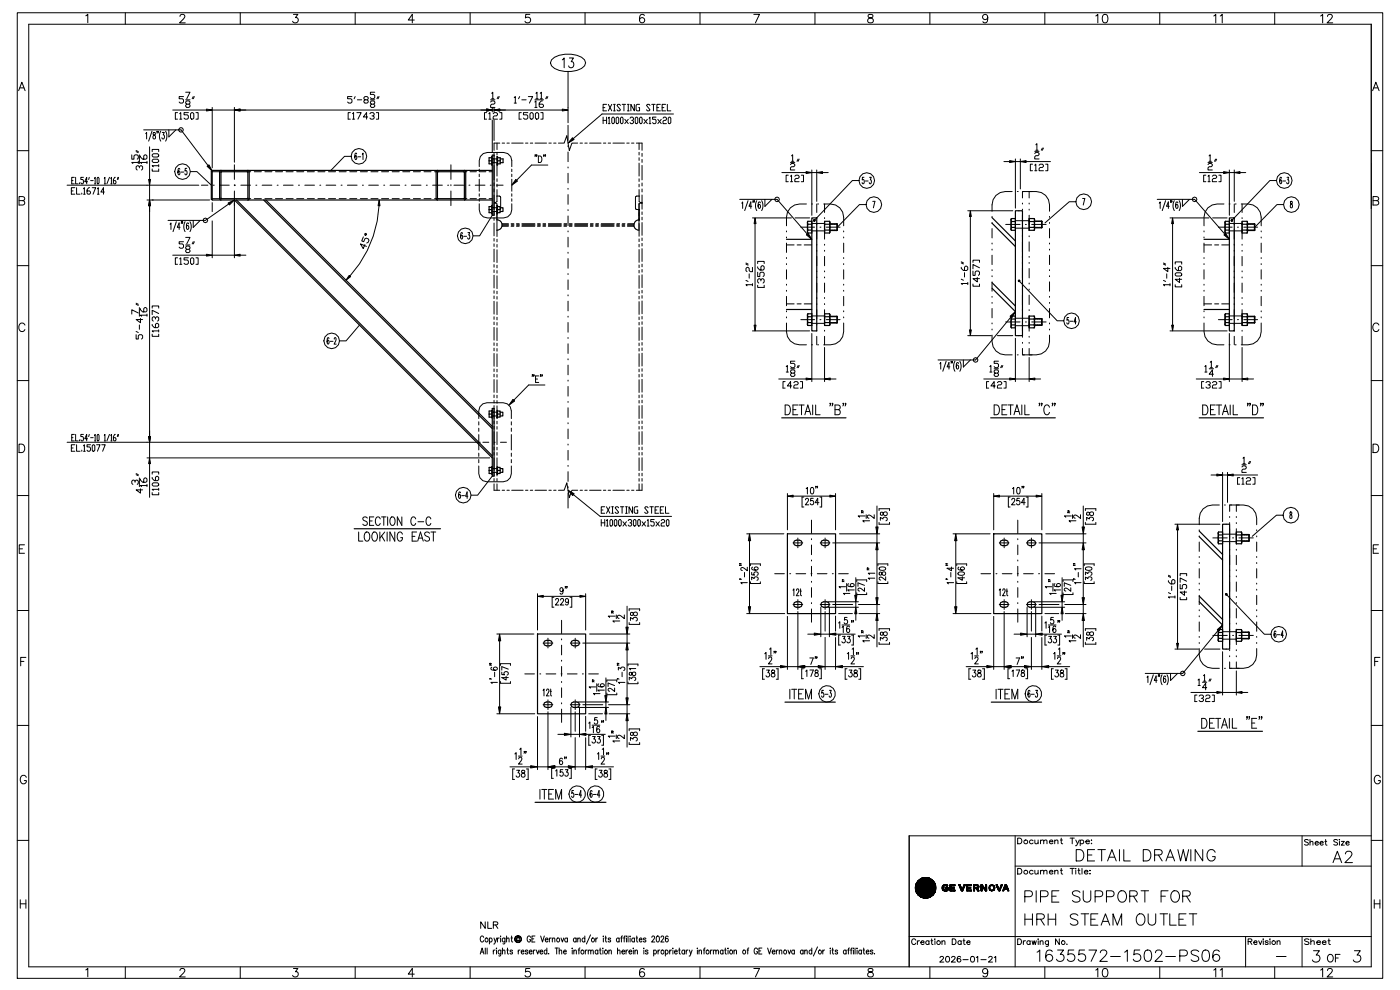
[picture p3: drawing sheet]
<svg xmlns="http://www.w3.org/2000/svg" width="297mm" height="210mm" viewBox="0 0 297 210" stroke-linecap="round" stroke-linejoin="round" font-family="sans-serif">
<g fill="none" stroke="#000" stroke-width=".25">
<path d="M45 36.2h-.2v6h.2M46.8 36.1l-.3 .3v5.7l.3 .3M46.9 36.4h5.6v5.7h-5.6zM52.5 36.1l.3 .3v5.7l-.3 .3M92.7 36.1l-.3 .3v5.7l.3 .3M92.7 36.4h5.7v5.7h-5.7zM98.4 36.1l.3 .3v5.7l-.3 .3M103.6 34.1h.6M104.2 33.4h-.6v1.3h.6M104.3 33.2h-.1v1.8h.1M104.3 36.1h-59.3v6.3h59.3M104.3 32.9h.4v12.7h-.4z"/>
<path d="M105.3 33.2h.1v1.8h-.1zM105.4 33.4h.6v1.3h-.6M105.4 34.1h.6M106 33.7h.6v.8h-.6M49.7 42.4l54.6 54.6M50.1 42.4l54.2 54.2M55.9 42.4l48.4 48.4M56.3 42.4l48 48M103.6 44.4h.6M104.2 43.8h-.6v1.3h.6M104.3 43.5h-.1v1.8h.1M105.3 44h.1"/>
<path d="M105.3 43.5h.1v1.8h-.1zM105.4 43.8h.6v.6h-.6M106 44h.6v.8h-.6M106 44.4v.7h-.6M166.7 50.7h5.3M171.2 47.5v1.3M171.2 46.9v.6M171.2 48.8v.6M171.2 46.9v2.5M171.2 46.9h.8v2.5h-.8M171.2 47.5h.8M171.2 48.8h.8"/>
<path d="M172 46.2h1.1v23.9h-1.1zM174.7 47.5h1.1M174.7 48.8h1.1M175.8 46.9v.6M175.8 48.8v.6M175.8 47.5v1.3M175.8 46.9h-1.1v2.5h1.1M175.8 46.9v2.5M175.9 47.4h1.5M175.9 48.8h1.5M177.4 47.4v1.4M210.2 59.9l5 4.9"/>
<path d="M210.2 47.3l5 4.9M210.2 46.1l5 5M214.3 46.9v1.3M214.3 46.3v.6M214.3 48.2v.6M214.3 46.3v2.5M214.3 46.3h.9v2.5h-.9M214.3 46.9h.9M214.3 48.2h.9M215.2 44.7h1.5v26.4h-1.5zM218.1 46.9h1M218.1 48.2h1"/>
<path d="M219.1 46.3v.6M219.1 48.2v.6M219.1 46.3h-1v2.5h1M219.1 46.3v2.5M219.1 46.9v1.3M219.2 46.8h1.5M219.2 48.3h1.5M220.7 46.8v1.5M255.2 50.7h5.3M259.7 47.5v1.3M259.7 46.9v.6M259.7 48.8v.6"/>
<path d="M259.7 46.9h.8v2.5h-.8M259.7 47.5h.8M259.7 48.8h.8M259.7 46.9v2.5M260.5 46.2h1.1v23.9h-1.1zM263.2 47.5h1.1M263.2 48.8h1.1M264.3 46.9v.6M264.3 48.8v.6M264.3 46.9h-1.1v2.5h1.1M264.3 47.5v1.3M264.3 46.9v2.5"/>
<path d="M264.4 47.4h1.4M264.4 48.8h1.4M265.8 47.4v1.4M166.7 65.6h5.3M171.2 67.1v1.3M171.2 68.4v.6M171.2 66.5v.6M171.2 66.5v2.5M171.2 66.5h.8v2.5h-.8M171.2 68.4h.8M171.2 67.1h.8M174.7 68.4h1.1"/>
<path d="M174.7 67.1h1.1M175.8 68.4v.6M175.8 66.5v.6M175.8 66.5h-1.1v2.5h1.1M175.8 66.5v2.5M175.8 67.1v1.3M175.9 68.4h1.5M175.9 67h1.5M177.4 67v1.4M210.2 61.1l5 4.9M214.3 67.6v1.2M214.3 67v.6"/>
<path d="M214.3 68.8v.7M214.3 67v2.5M214.3 67h.9v2.5h-.9M214.3 67.6h.9M214.3 68.8h.9M218.1 67.6h1M218.1 68.8h1M219.1 67v.6M219.1 68.8v.7M219.1 67.6v1.2M219.1 67h-1v2.5h1M219.1 67v2.5"/>
<path d="M219.2 67.5h1.5M219.2 68.9h1.5M220.7 67.5v1.4M255.2 65.6h5.3M259.7 67.1v1.3M259.7 68.4v.6M259.7 66.5v.6M259.7 66.5h.8v2.5h-.8M259.7 68.4h.8M259.7 67.1h.8M259.7 66.5v2.5M263.2 68.4h1.1"/>
<path d="M263.2 67.1h1.1M264.3 68.4v.6M264.3 66.5v.6M264.3 66.5h-1.1v2.5h1.1M264.3 66.5v2.5M264.3 67.1v1.3M264.4 68.4h1.4M264.4 67h1.4M265.8 67v1.4M103.7 87.7h.5M103.7 99.7h.5M104.2 87.1h-.5v1.3h.5"/>
<path d="M104.2 99h-.5v1.3h.5M104.3 87h-.1v1.5h.1M104.3 98.9h-.1v1.6h.1M104.3 86.6h.4v14.3h-.4zM105.3 87h.1v1.5h-.1zM105.3 98.9h.1v1.6h-.1zM105.4 87.1h.6v1.3h-.6M105.4 87.7h.6M105.4 99h.6v1.3h-.6M105.4 99.7h.6M106 87.3h.6v.8h-.6M106 99.3h.6v.8h-.6"/>
<path d="M165.7 88.5h13.6M209.9 88.5h13.7M254.1 88.5h13.7M75.1 112h18.3M166.9 113.1h10.2v16.9h-10.2zM168.3 114.6l1.1-.1 .4 .1 .2 .4-.2 .5-1 .1-.5-.1-.1-.5zM174.1 114.6l1.1-.1 .4 .1 .2 .4-.2 .5-1.1 .1-.4-.1-.2-.5zM210.6 113.1h10.2v16.9h-10.2zM212.1 114.6l1-.1 .4 .1 .2 .4-.2 .5-1 .1-.4-.1-.2-.5zM217.8 114.6l1.1-.1 .4 .1 .2 .4-.2 .5-1.1 .1-.4-.1-.1-.5zM254.1 113.7l5 5M254.1 112.5l5 5"/>
<path d="M258.2 113.4v1.2M258.2 112.7v.7M258.2 114.6v.6M258.2 112.7v2.5M258.2 112.7h.9v2.5h-.9M258.2 113.4h.9M258.2 114.6h.9M259.1 111.1h1.5v26.4h-1.5zM262 113.4h1.1M262 114.6h1.1M263.1 112.7v.7M263.1 114.6v.6"/>
<path d="M263.1 112.7h-1.1v2.5h1.1M263.1 112.7v2.5M263.1 113.4v1.2M263.2 113.3h1.4M263.2 114.7h1.4M264.6 113.3v1.4M113.9 134.3h10.2v16.9h-10.2zM115.4 135.9l1.1-.2 .4 .2 .1 .4-.1 .4-1.1 .1-.4-.1-.2-.4zM121.2 135.9l1-.2 .4 .2 .2 .4-.2 .4-1 .1-.4-.1-.2-.4zM168.3 127.7l1.1-.2 .4 .2 .2 .4-.2 .4-1 .2-.5-.2-.1-.4zM174.1 127.7l1.1-.2 .4 .2 .2 .4-.2 .4-1.1 .2-.4-.2-.2-.4zM212.1 127.7l1-.2 .4 .2 .2 .4-.2 .4-1 .2-.4-.2-.2-.4z"/>
<path d="M217.8 127.7l1.1-.2 .4 .2 .2 .4-.2 .4-1.1 .2-.4-.2-.1-.4zM254.1 126.3l5 5M254.1 127.5l5 5M258.2 134v1.3M258.2 133.4v.6M258.2 135.3v.6M258.2 133.4v2.5M258.2 133.4h.9v2.5h-.9M258.2 134h.9M258.2 135.3h.9M262 134h1.1M262 135.3h1.1"/>
<path d="M263.1 133.4v.6M263.1 135.3v.6M263.1 134v1.3M263.1 133.4h-1.1v2.5h1.1M263.1 133.4v2.5M263.2 133.9h1.4M263.2 135.4h1.4M264.6 133.9v1.5M115.4 148.9l1.1-.2 .4 .2 .1 .4-.1 .4-1.1 .2-.4-.2-.2-.4zM121.2 148.9l1-.2 .4 .2 .2 .4-.2 .4-1 .2-.4-.2-.2-.4zM166.4 148.8h10.6M210.1 148.8h10.6"/>
<path d="M253.9 155h13.6M113.4 170h15M201.3 187.5h1.1v.2h-.8v.3h.6v.2h-.6v.4h.8v.2h-1.1zM203.2 187.5h.2l.5 1 .4-1h.3l-.6 1.3h-.2z"/>
</g>
<g fill="none" stroke="#000" stroke-width=".21">
<path d="M3.7 2.7h289.3v204.6h-289.3zM4 19.2l.6-1.8 .7 1.8M4.2 18.6h.9M6.1 5.1h284.5v199.8h-284.5zM18.2 3.4l.4-.4v1.8M26.6 2.7v2.4M38.1 3.5l.4-.5 .6 .2a.56 .56 0 0 1-.2 .8l-.8 .8h1.2M39.3 19.5h1l-.7 1.4M50.9 2.7v2.4M62.2 3h.9l-.5 .7a.6 .6 0 0 1 .5 1 .6 .6 0 0 1-1.1-.2M75.3 2.7v2.4M79.4 19.5h-.9v.5h.7l.2 .2v.5l-.2 .2h-.5l-.2-.2"/>
<path d="M87.8 4.2h-1.3l.9-1.2v1.8M99.6 2.7v2.4M104.2 19.8l.2-.3v1.4M112.3 3h-.9l-.1 .8a.63 .63 0 0 1 1 0 .63 .63 0 0 1-.1 1 .63 .63 0 0 1-.9-.3M113.6 19.8l.2-.3v1.4M114.5 19.8l.2-.3v1.4M116.9 12.7a5.6 5.6 0 0 1 7 0l.2 .6-.2 .7a5.6 5.6 0 0 1-7 0l-.2-.7zM119.2 12.7l.4-.4v2.1M120.4 15.2v10.8M120.7 12.3h.8l-.5 .8a.61 .61 0 0 1 .6 .9 .61 .61 0 0 1-1.1 0M124 2.7v2.4M136.5 3.3a.52 .52 0 0 0-.7-.2 1.03 1.03 0 0 0 .3 1.7 .56 .56 0 0 0 .5-.5 .56 .56 0 0 0-.5-.6 .56 .56 0 0 0-.6 .5"/>
<path d="M148.3 2.7v2.4M159.7 3h1.2l-.8 1.8M172.7 2.7v2.4M184 3.1a.36 .36 0 0 0 .2 .6 .64 .64 0 0 1 .7 .3 .64 .64 0 0 1 0 .8h-.6a.52 .52 0 0 1-.4-.5 .52 .52 0 0 1 .5-.5l.3-.1a.36 .36 0 0 0 .2-.6zM197.1 2.7v2.4M209.3 3.6a.56 .56 0 0 1-.7 .5 .56 .56 0 0 1-.3-.9 .56 .56 0 0 1 .9 .1 1.25 1.25 0 0 1-.4 1.5h-.4l-.1-.2M221.4 2.7v2.4M232.2 3.4l.4-.4v1.8M233.8 3.1a.58 .58 0 0 1 .9 .3 .91 .91 0 0 1-.6 1.4 1.15 1.15 0 0 1-.3-1.7zM245.8 2.7v2.4M257.2 3.4l.4-.4v1.8M258.6 3.4l.4-.4v1.8"/>
<path d="M270.1 2.7v2.4M279.9 3.4l.4-.4v1.8M281.3 3.5l.4-.5 .6 .2a.56 .56 0 0 1-.2 .8l-.9 .8h1.2M290.9 19.2l.7-1.8 .7 1.8M291.1 18.6h.9M3.7 31.9h2.4M14.2 39.2h27.9M15.2 38.3h.3M15.8 37.6h-.6v1.4h.6M15.9 39.8h-.8v1.3h.8M16 37.6v1.4h.6M16.2 39.8v1.3h.8"/>
<path d="M16.9 38.7v.3M17.7 37.6h-.6v.4h.4l.2 .3-.2 .7h-.2l-.2-.3M17.7 40l.2-.2v1.3M18.5 38.5h-.5l.4-.9v1.4M18.9 37.6l-.1 .4M19 39.8h-.2l-.4 .4v.7l.2 .2h.4l.2-.2-.2-.4h-.6M19.2 38.3h.6M19.5 39.8h.8l-.6 1.3M20 37.8l.2-.2v1.4M20 39h.3M20.6 40l.2-.2v1.3M20.7 37.6l.3 .2v.9l-.1 .3-.3-.3v-.9z"/>
<path d="M22.1 37.8l.1-.2v1.4M22.1 39h.3M23.2 37.6l-.6 1.4M23.5 37.8l.1-.2v1.4M23.5 39h.3M24.4 37.6l-.4 .4v.7l.2 .3h.2l.2-.3-.2-.4h-.4M25 37.6l-.1 .4M25.1 37.6l-.1 .4M27.9 32.8v.9h.5v-.7l.2-.2h.5l.2 .2v.5l-.2 .2M28.8 32.1l.5 .3M28.8 31.9l.5 .2M29.3 34.4h-1.4l.3 .3"/>
<path d="M29.3 34.2v.5M29.5 35.6l-.2-.5-.5 .2v.5l.3 .2M29.5 35.3l.3-.2 .4 .2v.5l-.2 .2M29.5 32.8v1.9M29.8 33v.3l.4 .4h.7l.2-.2v-.5l-.2-.2-.4 .2v.7M30.4 27.5h8l5.7 7.6M30.9 28.3l.2-.2v1.3M31.1 34.4h-1.3l.2 .3M31.1 34.2v.5M31.7 31.1v6.9M31.7 39.2v3.2M32.2 27.8l-.7 2.1"/>
<path d="M32.3 35.8v.5h1.3v-.5M32.3 32.1v-.4h1.3v.4M32.5 33.7h.9l.2 .5-.2 .2h-.9l-.2-.2zM32.5 32.6h.9l.2 .4-.2 .3h-.9l-.2-.3zM32.5 28.1v.4a.47 .47 0 0 1 .5 .4 .47 .47 0 0 1-.4 .5 .51 .51 0 0 1-.2-.5 .51 .51 0 0 1 .5-.4v-.4zM33.3 27.9l-.1 .3M33.6 27.9l-.1 .3M33.6 35.1h-1.3l.2 .2M33.6 34.9v.4M34.1 27.8a2.12 2.12 0 0 0 0 2.1M34.4 28.1h.4l-.2 .5a.41 .41 0 0 1 .2 .5 .41 .41 0 0 1-.4 .3l-.1-.2M35.1 27.8a2.12 2.12 0 0 1 0 2.1"/>
<path d="M35.8 27.5v1.5l1.5-1.5M36.6 23.3h7.2M37.6 23.9h-.4v1.3h.4M38.1 24.1l.2-.2v1.3M38.1 25.2h.4M38.1 35.9l-.1-.2a1.08 1.08 0 0 0-.1 1.4 .43 .43 0 0 0 .2-.5 .43 .43 0 0 0-.3-.3l-.1 .3M38.4 36.5h.6M38.9 20.5h-.9v.4h.7l.2 .3v.4l-.2 .2h-.5l-.2-.2M39.3 21.2h1M39.6 22.1l-.3-.3 .3-.4h.4l.3 .4-.3 .3h-.4l-.3 .4 .3 .3h.4l.3-.3-.3-.4M39.6 35.7h-.3v.5a.44 .44 0 0 1 .4 .3 .44 .44 0 0 1-.3 .6l-.2-.3M39.9 23.9h-.9v.4h.7l.2 .3v.4l-.2 .2h-.5l-.2-.2"/>
<path d="M40.3 36.4h1.4l3.1 2.8M40.4 24.1l.2-.2 .5 .2v.9l-.3 .2-.4-.2zM41 20.5l-.3 .4M41.2 20.5l-.2 .4M41.5 23.9h.5v1.3h-.5M42.7 39.2h1.4M45 36.4h2M45 22.8v12.8M45 23.3h4.7M45.2 39.2h.2M46.5 39.2h2.1M49.7 22.8v11.6"/>
<path d="M49.7 34.9v3.1M49.7 39.1v.2M49.7 39.2h.2M50.9 23.3h52.2M51 39.2h2.1M52.4 36.4h.7M53.9 36.4h1.5M54.2 39.2h.2M55.6 39.2h2M56.1 36.4h1.5M58.4 36.4h1.5M58.7 39.2h.2"/>
<path d="M60.1 39.2h2M60.6 36.4h1.5M62.9 36.4h1.5M63.3 39.2h.2M64.6 39.2h2M65.1 36.4h1.5M67.4 36.4h1.5M67.8 39.2h.2M69.1 39.2h2.1M69.6 36.4h1.5M71.9 36.4h1.5M72.3 39.2h.2"/>
<path d="M73.6 39.2h2.1M74.1 36.4h1.5M74.2 23.9h-.4v1.3h.4M74.4 33.1h-1.4l-2.9 3M74.6 20.5h-.9v.4h.7l.2 .3v.4l-.2 .2h-.5l-.2-.2M74.7 24.1l.2-.2v1.3M74.7 25.2h.5M75.3 20.5l-.3 .4M75.6 32.6l-.1-.2a1.07 1.07 0 0 0-.1 1.4 .43 .43 0 0 0 .2-.4 .43 .43 0 0 0-.3-.4l-.1 .4M75.6 23.9h.9l-.7 1.3M75.7 21.2h1M75.8 33.2h.6"/>
<path d="M76.4 36.4h1.5M76.8 32.7l.1-.3v1.4M76.8 39.2h.2M77.3 21.2l-.2-.3 .2-.4h.5l.2 .2-.2 .5h-.5l-.2 .2 .2 .4h.5l.2-.2-.2-.4M77.9 24.8h-.9l.7-.9v1.3M78.1 39.2h2.1M78.4 24.1l.2-.2h.5l.2 .4-.5 .3M78.5 21.2h.9M78.6 36.4h1.5M78.7 22.1l-.2-.3 .2-.4h.5l.2 .4-.2 .3h-.5l-.2 .4 .2 .3h.5l.2-.3-.2-.4M79.1 24.6l.2 .2-.2 .4h-.5l-.2-.2M79.8 23.9h.4v1.3h-.4"/>
<path d="M80.1 20.5l-.2 .4M80.3 20.5l-.2 .4M80.9 36.4h1.5M81.3 39.2h.2M82.7 39.2h2M83.1 36.4h1.5M85.4 36.4h1.5M85.8 39.2h.2M87.2 39.2h2M87.6 36.4h1.5M89.8 36.4h1.5M90.3 39.2h.3"/>
<path d="M91.7 39.2h2M92.1 36.4h.7M94.9 39.2h.2M95.6 34.9v3.1M95.6 39.1v.2M96.2 39.2h2.1M98.3 36.4h.6M99.4 39.2h.2M99.6 36.4h1.4M100.7 39.2h2.1M101.6 38v2.5M101.6 35.3v-1.3l.2-.8 .6-.7 .9-.2h3.4l.9 .2 .6 .7 .3 .8v1.3"/>
<path d="M101.6 35.8v.6M101.6 36.9v.5M101.6 36.4h1.4M103.1 23.9h-.4v1.3h.4M103.6 24.1l.2-.2v1.3M103.6 25.2h.5M103.6 36.4h.7M103.9 39.2h.2M104 21.6l.2-.2h.5l.2 .2-.2 .5h-.5l-.2 .2v.5h.9M104 21.2h.9M104.2 20.9h.5M104.3 33.7h1"/>
<path d="M104.3 33.6h.4M104.3 22.8v.9M104.3 25.4v6.9M104.3 23.3h.4M104.5 24.1l.2-.2h.5l.2 .2-.2 .5h-.5l-.2 .2v.4h.9M104.7 35.1v3M104.7 22.8v.9M104.7 25.4v4.4M104.7 32.5v.6M104.7 33.8v.6M104.7 38.8v.6M105.2 39.2h1.4"/>
<path d="M105.3 34.6v2.7M105.3 34.5h-1M105.3 30.3v1.4M105.3 32.3v.5M105.3 33.4v.6M105.3 37.9v.6M105.3 39v.6M105.6 20.5l-.2 .4M105.8 20.5l-.2 .4M105.9 23.9h.5v1.3h-.5M105.9 30.3h-1.2v1.6M105.9 23.3h13.3"/>
<path d="M106.4 30.3h.5M107.4 30.3h.5M108.4 30.3h2.5M108.5 38v2.5M108.5 35.8v.6M108.5 36.9v.5M109 20.7l.2-.2v1.3M109 21.8h.4M110.1 20.5l-.2 .4M110.5 23.9h-.5v1.3h.5M110.6 21.2h.9M111.4 30.3h.5"/>
<path d="M111.8 23.9h-.9v.4h.7l.2 .3v.4l-.2 .2h-.4l-.3-.2M112 20.5h.9l-.7 1.3M112.4 30.3h.5M112.5 23.9l.5 .2v.9l-.2 .2-.5-.2v-.9zM113.3 21.6l.3-.2v1.4M113.3 21.2h1.9M113.3 22.8h.5M113.4 30.3h2.4M113.5 32.9l-.1 .3M113.6 20.9h.4M113.7 23.9l.4 .2v.9l-.2 .2-.4-.2v-.9zM113.8 32.9l-.1 .3"/>
<path d="M114.1 33.1a.69 .69 0 0 1 .7 .6 .69 .69 0 0 1-.7 .7zM114.5 20.9h.5M114.6 23.9h.5v1.3h-.5M115 21.4h-.3l-.4 .4v.7l.2 .3h.5l.2-.3-.2-.4h-.7M115.3 32.9l-.1 .3M115.6 32.9l-.1 .3M115.9 20.5l-.3 .4M116.1 35h-3.5l-3.1 3.2M116.1 20.5l-.2 .4M116.3 30.3h.5M117.3 30.3h.5M118.3 30.3h1.3l.5-1.6 .5 3.2 .6-1.6h1.2"/>
<path d="M120.4 26.6v3.1M120.4 30.9v.2M120.4 32.2v2.1M120.4 35.4v.2M120.4 36.7v2.1M120.4 39.9v.2M122.9 30.3h.5M123.9 30.3h.5M124.9 30.3h2.5M127.8 22.8h.4M127.8 24.8v1.4M127.8 25.5h.7"/>
<path d="M127.9 30.3h.5M128.5 22.1h-.7v1.4h.7M128.5 24.8v1.4M128.9 30.3h.5M128.9 25.1l.2-.3v1.4M128.9 26.2h.4M128.9 22.1l.7 1.4M129.6 22.1l-.7 1.4M129.8 24.8l.4 .3v.9l-.2 .2-.4-.2v-.9zM129.9 30.3h2.4M130 23.5h.4M130 22.1h.4"/>
<path d="M130.2 22.1v1.4M130.8 24.8l.3 .3v.9l-.2 .2-.3-.2v-.9zM131.5 22.3l-.2-.2h-.4l-.1 .2 .7 1-.2 .2h-.4l-.1-.2M131.7 24.8l.3 .3v.9l-.1 .2-.4-.2v-.9zM131.9 22.1h.7M132.2 22.1v1.4M132.4 25.3l.7 .9M132.8 30.3h.5M133 23.5h.3M133 22.1h.3M133.1 25.3l-.7 .9M133.1 22.1v1.4"/>
<path d="M133.5 25.1l.2-.3h.4l.1 .5-.3 .2M133.8 30.3h.5M134.1 25.5l.1 .2-.1 .5h-.4l-.2-.2M134.4 22.1v1.4l-.7-1.4v1.4M134.8 24.8l.4 .3v.9l-.2 .2-.4-.2v-.9zM134.8 30.3h1.3v1.6M135.4 34.6v2.7M135.4 30.3v1.4M135.4 32.3v.5M135.4 33.4v.6M135.4 37.9v.6M135.4 39v.6"/>
<path d="M135.5 22.1h-.5l-.2 .2v1l.2 .2h.5v-.7h-.1M135.7 24.8l.4 .3v.9l-.2 .2-.4-.2v-.9zM136.1 35.1v3M136.1 32.5v.6M136.1 33.8v.6M136.1 38.8v.6M136.5 25.3l.7 .9M137.2 25.3l-.7 .9M137.6 25.1l.1-.3v1.4M137.6 26.2h.3M137.7 22.3l-.1-.2h-.4l-.2 .2 .7 1-.1 .2h-.4l-.2-.2M138.1 22.1h.7"/>
<path d="M138.5 22.1v1.4M139 24.8h-.7v.5h.5l.2 .2v.5l-.2 .2h-.3l-.2-.2M139.2 22.8h.4M139.4 25.3l.7 .9M140 22.1h-.8v1.4h.8M140.1 25.3l-.7 .9M140.3 22.8h.4M140.5 25.1l.2-.3h.4l.1 .3-.1 .4h-.4l-.2 .2v.5h.7M141.1 22.1h-.8v1.4h.8M141.4 22.1v1.4h.8M141.8 24.8l.4 .3v.9l-.2 .2-.4-.2v-.9zM142.7 24.2h-15.1l-6.1 5.2"/>
<path d="M165.7 36.6h5.1M167.1 37.1h-.5v1.4h.5M167.5 34.9l.2-.3h.5l.2 .3-.2 .4h-.5l-.2 .3v.4h.9M167.5 37.4l.2-.3v1.4M167.5 34.4h.9M167.5 38.5h.5M167.7 33l.3-.2v1.4M167.7 34.2h.5M168.4 37.4l.3-.3h.4l.3 .3-.3 .4h-.4l-.3 .2v.5h1M169.1 33.7l-.2 .5M169.4 33.7l-.3 .5M169.8 37.1h.5v1.4h-.5"/>
<path d="M172 36v9.6M172 36.6h1.1M173.1 36v6.7M174.3 36.6h1.2M182 38.3h-1.4l-8 8.4M183.1 37.6h-.3v.5a.44 .44 0 0 1 .4 .3 .44 .44 0 0 1-.2 .5l-.3-.2M183.4 38.4h.6M184.3 37.6h.3l-.2 .5a.48 .48 0 0 1 .3 .4 .48 .48 0 0 1-.3 .4l-.2-.2M212.7 34.2h1.3M215.2 33.7v10.4M215.2 34.2h1M216.2 33.7v6.3"/>
<path d="M217.4 34.2h5.2M218.8 34.8h-.4v1.4h.4M219.3 32.5l.2-.2h.5l.2 .2-.2 .5h-.5l-.2 .2v.5h.9M219.3 35l.2-.2v1.4M219.3 32.1h.9M219.3 36.2h.4M219.5 30.7l.2-.3v1.4M219.5 31.8h.5M220.2 35l.2-.2h.5l.2 .2-.2 .5h-.5l-.2 .2v.5h.9M220.9 31.4l-.2 .4M221.1 31.4l-.2 .4M221.6 34.8h.4v1.4h-.4"/>
<path d="M254.2 36.6h5.1M255.5 37.1h-.4v1.4h.4M256 34.9l.2-.3h.5l.2 .3-.2 .4h-.5l-.2 .3v.4h.9M256 37.4l.2-.3v1.4M256 34.4h.9M256 38.5h.5M256.2 33l.3-.2v1.4M256.2 34.2h.5M256.9 37.4l.2-.3h.5l.2 .3-.2 .4h-.5l-.2 .2v.5h.9M257.6 33.7l-.2 .5M257.8 33.7l-.2 .5M258.3 37.1h.5v1.4h-.5"/>
<path d="M260.5 36.6h1.1M260.5 36v9.6M261.6 36v6.7M262.8 36.6h1.2M270.5 38.3h-1.4l-8.1 8.4M271.6 37.8l-.1-.2a1.07 1.07 0 0 0-.1 1.3 .43 .43 0 0 0 .2-.4 .43 .43 0 0 0-.3-.3l-.1 .3M271.9 38.4h.5M272.7 37.6h.4l-.2 .5a.47 .47 0 0 1 .2 .4 .47 .47 0 0 1-.3 .4l-.1-.2M290.6 31.9h2.4M3.7 56.3h2.4M4 42.5h.8a.47 .47 0 0 1 .5 .5 .47 .47 0 0 1-.5 .5h-.8v-1.8h.8l.3 .1 .1 .4-.4 .3M15.1 40.5h.4"/>
<path d="M17.3 40.9v.2M17.7 41.1h.4M20.6 41.1h.4M22.1 40.7h-.7l.5-.9v1.3M31.1 42.4h13.3M31.7 43.6v48.9M32.3 42.4h.1M36 47.5l.2-.3v1.4M36.6 54.1h7.2M37.4 47l-.7 2.1M37.6 54.6h-.4v1.4h.4M38.1 54.9l.2-.3v1.4"/>
<path d="M38.1 56h.4M38.2 48.2h-.6l.4-1v1.4M38.5 47l-.1 .4M38.7 47l-.1 .4M38.9 51.2h-.9v.5h.7l.2 .2v.5l-.2 .2h-.5l-.2-.2M39.2 47a2.1 2.1 0 0 0 0 2.1M39.3 50.3h1l-.7 1.4M39.3 51.9h1M39.6 52.8l-.3-.4 .3-.3h.4l.3 .5-1 .5 .3 .4h.4l.3-.2-.3-.5M39.9 54.6h-.9v.5h.7l.2 .2v.5l-.2 .2h-.5l-.2-.2M40 47.4l-.2-.2a.94 .94 0 0 0 0 1.4 .41 .41 0 0 0 .2-.4 .41 .41 0 0 0-.4-.4l-.1 .4M40.3 47a2.12 2.12 0 0 1 0 2.1"/>
<path d="M40.4 54.9l.2-.3 .5 .3v.9l-.3 .2-.4-.2zM40.9 46.7v1.5l1.5-1.5M41 51.2l-.3 .5M41.2 51.2l-.2 .5M41.5 54.6h.5v1.4h-.5M45 42.1h2M45 42.9v1.9M45 46.8v7.8M45 54.1h4.7M48.5 43.2l-5 3.5h-7.9M49.7 40.5v14.1M50.9 54.1h1.2"/>
<path d="M52.4 42.1h.7M53.9 42.1h1.5M56.1 42.1h1.5M58.4 42.1h1.5M60.6 42.1h1.5M62.9 42.1h1.5M65.1 42.1h1.5M67.4 42.1h1.5M69.6 42.1h1.5M71.9 42.1h1.5M74.1 42.1h1.5M76.4 42.1h1.5"/>
<path d="M77 50.2l-.3 .8 .4 .2 .2-.6 .3-.1 .5 .1 .1 .3-.2 .5-.3 .1M77.3 49.6l.3-.2 .1 .3-.3 .2zM77.3 51.8l-.3 .9-.6-1 1.3 .5M78.6 42.1h1.5M80.3 43.6a24.1 24.1 0 0 1-6.1 14.9M80.9 42.1h1.5M83.1 42.1h1.5M85.4 42.1h1.5M87.6 42.1h1.5M89.8 42.1h1.5M92.1 42.1h.7M95.6 40.5v3.1"/>
<path d="M98 49.5l-.1-.2a1.08 1.08 0 0 0 0 1.4 .43 .43 0 0 0 .2-.5 .43 .43 0 0 0-.4-.3l-.1 .3M98.3 42.1h.6M98.3 50.1h.6M99.2 49.3h.3l-.2 .5a.48 .48 0 0 1 .3 .5 .48 .48 0 0 1-.3 .4l-.2-.3M99.6 42.1h1.4M101.6 43.2v1.3l.2 .8 .6 .6 .9 .3h3.4l.9-.3 .6-.6 .3-.8v-1.3M101.6 41.1v.5M101.6 42.1v.5M101.6 42.1h1.4M103.6 42.1h.7M104.3 45.6l-2.7 4.4h-1.4M104.3 44h1"/>
<path d="M104.3 44h.4M104.7 58.3v2.7M104.7 52.8v2.7M104.7 47.3v2.7M104.7 40v.7M104.7 41.3v1.6l.2 .1M104.7 45v.6M104.7 46.1v.6M104.7 50.5v.6M104.7 51.7v.5M104.7 56.1v.5M104.7 57.2v.6"/>
<path d="M104.9 43l.4 .2v6.9M104.9 43l-.2 .1v1.3M105.3 44.8h-1M105.3 41.5l.6 .1 .2 .1v2.4l-.2 .3h-.6M105.3 46.6h.1M105.3 48.8h.1M105.3 52.9v2.7M105.3 58.4v2.7M105.3 40.2v2.5l-.4 .3M105.3 50.7v.5M105.3 51.8v.6M105.3 56.2v.6"/>
<path d="M105.3 57.3v.6M105.3 46.6l.7 .2 .4 .6M106.4 47.4h1.3M106.4 47.9h1.3M106.4 47.4v.3M106.4 47.9l-.4 .6-.7 .3M106.4 47.7h1.4M106.4 47.7v.2M108.3 47.9h.6M108.3 47.4h.6M108.3 47.7h.6M108.5 41.1v.5"/>
<path d="M108.5 42.1v.5M109.5 47.9h.5M109.5 47.4h.5M109.5 47.7h.6M110.6 47.9h2.7M110.6 47.4h2.7M110.6 47.7h2.8M113.9 47.9h.6M113.9 47.4h.6M113.9 47.7h.6M115.1 47.9h.5M115.1 47.4h.5"/>
<path d="M115.1 47.7h.5M116.2 47.9h2.7M116.2 47.7h2.8h-2.8M116.2 47.4h2.7M119.5 47.9h.6M119.5 47.7h.6M119.5 47.4h.6M120.4 41.2v2.1M120.4 44.4v.2M120.4 45.8v2M120.4 48.9v.2M120.4 50.3v2"/>
<path d="M120.4 53.5v.2M120.4 54.8v2M120.4 58v.2M120.4 59.3v2.1M120.6 47.7h.6M120.6 47.9h.6M120.7 47.4h.5M121.8 47.9h2.7M121.8 47.4h2.8M124.5 47.7h-2.7h2.7M125.1 47.7h.6M125.1 47.9h.6"/>
<path d="M125.1 47.4h.6M126.2 47.7h.6M126.2 47.9h.6M126.3 47.4h.5M127.4 47.7h2.7h-2.7M127.4 47.9h2.7M127.4 47.4h2.8M130.7 47.7h.6M130.7 47.9h.6M130.7 47.4h.6M131.8 47.7h.6M131.8 47.9h.6"/>
<path d="M131.9 47.4h.5M133 47.9h1.4M133 47.4h1.4M134.3 47.7v.2M135.4 46.6l-.8 .4-.2 .7h-1.4M135.4 46.6h.1M135.4 47.4v2.7M135.4 52.9v2.7M135.4 58.4v2.7M135.4 40.2v1.3M135.4 43.2v5.6l-.7-.3-.4-.6M135.4 50.6v.6"/>
<path d="M135.4 51.8v.5M135.4 56.1v.6M135.4 57.3v.5M135.4 43.2h.1M136 43l.1 1.3M136 43.1l-.6-.4v-1.2l-.6 .1-.1 2.5 .2 .3h.5v2.2M136 43h.1M136.1 58.2v2.7M136.1 52.7v2.7M136.1 47.2v2.7M136.1 40v.7M136.1 41.3v1.6l-.7 .3"/>
<path d="M136.1 44.9v.6M136.1 46v.6M136.1 50.4v.6M136.1 51.6v.5M136.1 56v.5M136.1 57.1v.6M156.8 42.2h7.9l6.4 7.4M157.2 43l.2-.2v1.4M158.1 59.4l.4 .2M158.1 56l.4 .2M158.1 55.7l.4 .3M158.5 42.5l-.7 2.1"/>
<path d="M158.8 58v1M159.3 43.7h-.6l.4-.9v1.4M159.5 56.7v.9h-.5l-.2-.3v-.4l-.3-.2-.4 .2v.4l.2 .3M159.5 46.2h8.2M159.6 42.6v.3M159.9 42.6l-.1 .3M160 47.4v21.5M160.4 42.5a2.1 2.1 0 0 0 0 2.1M160.6 57.7v.9h.4v-.7l.3-.2h.4l.2 .2v.5l-.2 .2M160.6 56.5v.3l.4 .4h.7l.2-.2v-.5l-.2-.2-.4 .2v.7M160.6 55.8v-.4h1.3v.4M161.1 43l-.1-.2a.94 .94 0 0 0-.1 1.4 .41 .41 0 0 0 .3-.5 .41 .41 0 0 0-.4-.3l-.1 .3"/>
<path d="M161.3 59.5v-.2l-.5-.2-.2 .2v.5l.2 .2M161.3 59.3l.2-.2 .4 .2v.5l-.2 .2M161.4 42.5a2.12 2.12 0 0 1 0 2.1M162.1 42.2v1.5l1.5-1.5M166.7 51.9h1.6M166.7 48.9v.2M166.7 50.2v.2M166.7 51.5v2M166.7 54.6v.2M166.7 55.9v.2M166.7 57.2v1.9M168.5 46.2h3.1"/>
<path d="M168.9 51.9h.9M169.7 48.1h2.9M170.4 51.9h1.6M170.9 43.2h-1.4a2.79 2.79 0 0 0-2.8 2.8v1.8M172 43.2h.2M172 47.3h2.7M172 48.9h2.7M173.1 43.2v1.8M173.1 46.1v.2M173.1 47.4v.2M173.1 48.7v2M173.1 51.8v.2"/>
<path d="M173.1 53v.2M173.1 54.3v2M173.1 57.4v.2M173.1 58.7v.2M173.1 60v2M173.3 43.2h.2M173.8 48.1h.2M174.6 43.2h1.4a2.79 2.79 0 0 1 2.8 2.8v1.8M174.7 43.2v1.8M174.7 46.1v.2M174.7 47.4v.2M174.7 48.7v2"/>
<path d="M174.7 51.8v.2M174.7 53v.2M174.7 54.3v2M174.7 57.4v.2M174.7 58.7v.2M174.7 60v2M175.1 48.1h2.9M175.9 47.5h1.6M175.9 48.8h1.6M178.8 48.9v.2M178.8 50.2v.2M178.8 51.5v2"/>
<path d="M178.8 54.6v.2M178.8 55.9v.2M178.8 57.2v1.9M183.5 43.3h-1.4l-4.6 4.8M185 42.7h.4l-.3 1.3M203.7 56.6v.3l.5 .4h.7l.2-.2v-.5l-.2-.2-.5 .2v.7M203.7 59.2l.5 .2M203.7 55.7l.5 .2M203.7 55.5l.5 .2M204.4 57.8v.9M205.1 44.7h9.5M205.1 59.8v.5"/>
<path d="M205.6 45.9v24M206.2 57.4v1h.5v-.7l.2-.3h.4l.3 .3v.4l-.3 .3M206.2 55.6v-.5h1.4v.5M207.1 58.8v.9l-.9-.7h1.4M207.6 56.7l-1.4-.6v.9M210.2 45.9v.2M210.2 47.1v.2M210.2 48.4v2M210.2 51.5v.2M210.2 52.8v.2M210.2 54.1v2M210.2 57.2v.1"/>
<path d="M210.2 58.4v.2M210.2 59.7v2M213.1 47.6h3.1M214.5 40.6h-1.5a2.81 2.81 0 0 0-2.8 2.8v1.4M215.2 46.8h2.9M215.2 48.3h2.9M215.6 40.6h.2M216 59.5l8 8.5h1.4M216.7 43v.2M216.7 44.3v.2M216.7 45.6v2M216.7 48.7v.2"/>
<path d="M216.7 50v.2M216.7 51.3v1.9M216.7 54.3v.2M216.7 55.6v.2M216.7 56.9v2M216.7 60v.2M217.3 47.6h.2M218.1 40.6v1.3M218.1 43v.2M218.1 44.3v.2M218.1 45.6v2M218.1 48.7v.2"/>
<path d="M218.1 50v.2M218.1 51.3v1.9M218.1 54.3v.2M218.1 55.6v.2M218.1 56.9v2M218.1 60v.2M218.2 40.6h1.4a2.81 2.81 0 0 1 2.8 2.8v1.4M218.6 47.6h3.1M218.7 40.6h-2v1.3M219.2 48.2h1.6M219.2 46.9h1.6M222.4 45.9v.2"/>
<path d="M222.4 47.1v.2M222.4 48.4v2M222.4 51.5v.2M222.4 52.8v.2M222.4 54.1v2M222.4 57.2v.1M222.4 58.4v.2M222.4 59.7v2M228 42.7h-1.4l-5.1 4.5M229.4 42.1h.5l-.3 1.3M245.2 42.2h8l6.4 7.4M245.7 43l.2-.2v1.4"/>
<path d="M246.6 59.4l.4 .2M246.6 56l.4 .2M246.6 55.7l.4 .3M247 42.5l-.7 2.1M247.3 58v1M247.5 56.7v.9l-.9-.7h1.3M247.8 43.7h-.6l.4-.9v1.4M247.9 46.2h8.3M248.1 42.6l-.1 .3M248.3 42.6v.3M248.5 47.4v21.5M248.9 42.5a2.12 2.12 0 0 0 0 2.1"/>
<path d="M249 56.7v.2l.5 .4h.7l.2-.2v-.4l-.2-.3-.5 .3v.6M249 56v-.5h1.4v.5M249.3 57.8h.9l.2 .5-.2 .2h-.9l-.3-.2zM249.6 43l-.1-.2a.93 .93 0 0 0-.1 1.4 .41 .41 0 0 0 .3-.5 .41 .41 0 0 0-.4-.3l-.2 .3M249.9 42.5a2.12 2.12 0 0 1 0 2.1M250 59v.9l-1-.7h1.4M250.6 42.2v1.5l1.5-1.5M255.2 51.9h1.6M255.2 48.9v.2M255.2 50.2v.2M255.2 51.5v2M255.2 54.6v.2"/>
<path d="M255.2 55.9v.2M255.2 57.2v1.9M257 46.2h3M257.4 51.9h.9M258.2 48.1h2.9M258.9 51.9h1.6M259.4 43.2h-1.5a2.79 2.79 0 0 0-2.7 2.8v1.8M260.5 43.2h.2M260.5 47.3h2.7M260.5 48.9h2.7M261.6 43.2v1.8M261.6 46.1v.2"/>
<path d="M261.6 47.4v.2M261.6 48.7v2M261.6 51.8v.2M261.6 53v.2M261.6 54.3v2M261.6 57.4v.2M261.6 58.7v.2M261.6 60v2M261.8 43.2h.2M262.2 48.1h.2M263 43.2h1.5a2.79 2.79 0 0 1 2.8 2.8v1.8M263.2 43.2v1.8"/>
<path d="M263.2 46.1v.2M263.2 47.4v.2M263.2 48.7v2M263.2 51.8v.2M263.2 53v.2M263.2 54.3v2M263.2 57.4v.2M263.2 58.7v.2M263.2 60v2M263.6 48.1h2.9M264.4 47.5h1.5M264.4 48.8h1.5"/>
<path d="M267.3 48.9v.2M267.3 50.2v.2M267.3 51.5v2M267.3 54.6v.2M267.3 55.9v.2M267.3 57.2v1.9M272 43.3h-1.4l-4.7 4.8M273.5 42.7v.3a.78 .78 0 0 1 .3 1h-.1a.48 .48 0 0 1-.3-.5 .48 .48 0 0 1 .4-.4v-.4zM290.6 56.3h2.4M291 42.5h.7a.47 .47 0 0 1 .5 .5 .47 .47 0 0 1-.5 .5h-.7v-1.8h.7l.4 .1v.5l-.4 .2M5.3 68.9a.66 .66 0 0 0-.8-.4 .66 .66 0 0 0-.5 .6v.5a.66 .66 0 0 0 .5 .7 .66 .66 0 0 0 .8-.5M28.8 70.9v.9h.5v-.6l.2-.3h.5l.2 .3v.4l-.2 .2"/>
<path d="M28.8 70.2l.5 .3M28.8 64.5l.5 .2M28.8 64.3l.5 .2M29.3 66.3l-1.4-.7v1M29.5 65.2v1.8M29.5 68.9v.9M29.8 67.5v.9l-1-.7h1.4M29.8 65.4v.2l.4 .5h.7l.2-.2v-.5l-.2-.2-.4 .2v.7M31.1 66.8h-1.3l.2 .2M31.1 66.6v.4M32.3 70.8v.5h1.3v-.5M32.3 68.7v.3l.4 .4h.7l.2-.2v-.5l-.2-.2-.5 .2v.7"/>
<path d="M32.3 65.3v-.5h1.3v.5M32.9 67.6l-.2-.5h-.2l-.2 .3v.4l.2 .2M32.9 67.4l.3-.3 .4 .3v.4l-.2 .2M33.6 70.1h-1.3l.2 .2M33.6 66.4l-1.3-.7v1M33.6 69.9v.4M69.7 71.7l-.1-.2a1.07 1.07 0 0 0 0 1.4 .43 .43 0 0 0 .2-.4 .43 .43 0 0 0-.4-.4l-.1 .4M70 72.3h.6M70.8 71.9l.1-.3 .2-.1 .1 .4-.4 1h.5M76.2 68.9l-2.9 3.3h-1.4M104.7 74.9v2.7M104.7 69.4v2.7"/>
<path d="M104.7 63.8v2.8M104.7 61.6v.6M104.7 62.7v.6M104.7 67.1v.6M104.7 68.2v.6M104.7 72.6v.6M104.7 73.8v.5M104.7 78.2v.5M104.7 79.3v.6M105.3 64v2.7M105.3 69.5v2.7M105.3 75v2.7"/>
<path d="M105.3 61.7v.6M105.3 62.8v.6M105.3 67.2v.6M105.3 68.3v.6M105.3 72.7v.6M105.3 73.9v.5M105.3 78.2v.6M105.3 79.4v.5M112.9 79.5l-.1 .3M113.2 79.5l-.1 .3M114.2 79.7h-.7v1.3h.7M114.6 79.5l-.1 .3"/>
<path d="M114.9 79.5l-.1 .3M120.4 62.5v.2M120.4 63.8v2.1M120.4 67v.2M120.4 68.3v2.1M120.4 71.5v.2M120.4 72.9v2M120.4 76v.2M120.4 77.4v2M135.4 63.9v2.7M135.4 69.4v2.7M135.4 75v2.7"/>
<path d="M135.4 61.7v.5M135.4 62.8v.6M135.4 67.2v.5M135.4 68.3v.6M135.4 72.7v.6M135.4 73.8v.6M135.4 78.2v.6M135.4 79.3v.6M136.1 74.8v2.8M136.1 69.3v2.7M136.1 63.8v2.7M136.1 61.5v.6"/>
<path d="M136.1 62.6v.6M136.1 67v.6M136.1 68.2v.5M136.1 72.6v.5M136.1 73.7v.6M136.1 78.1v.6M136.1 79.2v.6M159.5 60.3h-1.4l.2 .3M159.5 70.1h12.1M159.5 60.1v.5M160.6 60.4v.5h1.3v-.5M166.6 77.7l.2-.2v1.3"/>
<path d="M166.6 78.8h.5M166.7 68.4v1.9a2.79 2.79 0 0 0 2.8 2.8h1.4M166.7 60.2v.2M166.7 61.5v.2M166.7 62.8v2M166.7 65.9v.2M166.7 67.2v.2M166.7 64.4h1.6M167.5 78.1h1M167.8 79.1l-.3-.3 .3-.4h.4l.3 .2-.3 .5h-.4l-.3 .2 .3 .5h.4l.3-.3-.3-.4M168.5 76.5h-1v.5h.7l.3 .2v.5l-.3 .2h-.4l-.3-.2M168.9 64.4h.9"/>
<path d="M169.1 77.5l-.2 .4M169.4 77.5l-.3 .4M169.7 67.7h2.9M170.4 64.4h1.6M172 73.1h.2M172 68.5h2.7M172 66.9h2.7M172 70.7v10.2M173.1 63v.2M173.1 64.3v.2M173.1 65.6v2M173.1 68.7v.2"/>
<path d="M173.1 70v.2M173.1 71.3v1.8M173.3 73.1h.2M173.8 67.7h.2M174.7 63v.2M174.7 64.3v.2M174.7 65.6v2M174.7 68.7v.2M174.7 70v.2M174.7 71.3v1.8M174.7 73.6v7.3M175.1 67.7h2.9"/>
<path d="M175.9 68.4h1.6M175.9 67.1h1.6M178.8 68.4v1.9a2.79 2.79 0 0 1-2.8 2.8h-1.4M178.8 60.2v.2M178.8 61.5v.2M178.8 62.8v2M178.8 65.9v.2M178.8 67.2v.2M199.2 77.1l.2-.3v1.4M200.5 76.6l-.7 2.1M201.3 77.7h-.6l.4-.9v1.4M201.6 76.6l-.1 .4"/>
<path d="M201.9 76.6l-.1 .4M202.4 76.6a2.11 2.11 0 0 0 0 2.1M203.1 77l-.1-.2a.94 .94 0 0 0-.1 1.4 .42 .42 0 0 0 .3-.5 .42 .42 0 0 0-.4-.3l-.2 .3M203.4 76.6a2.14 2.14 0 0 1 0 2.1M204.2 76.3v1.5l1.5-1.5M205.1 60.1h-1.4l.2 .2M205.1 71.1h5M206.2 60.2v.4h1.4v-.4M209.8 77.7l.2-.2v1.3M209.8 78.8h.4M210.2 71v1.4a2.81 2.81 0 0 0 2.8 2.8h1.5M210.2 62.8v.2"/>
<path d="M210.2 64.1v.2M210.2 65.4v1.9M210.2 68.4v.2M210.2 69.7v.2M210.7 78.1h.9M210.9 79.1l-.2-.3 .2-.4h.5l.2 .2-.2 .5h-.5l-.2 .2 .2 .5h.5l.2-.3-.2-.4M211.4 71.1h3.2M211.6 76.5h-.9v.5h.7l.2 .2v.5l-.2 .2h-.5l-.2-.2M212.3 77.5l-.2 .4M212.5 77.5l-.2 .4M213.1 68.2h3.1M214.2 67.2l-7.5 9.1h-7.9"/>
<path d="M215.2 67.4h2.9M215.2 69h2.9M215.2 71.7v9.2M215.6 75.2h.2M216.7 73.8v1.4h2M216.7 61.3v.2M216.7 62.5v2M216.7 65.6v.2M216.7 66.9v.2M216.7 68.2v2M216.7 71.3v.2M216.7 72.5v.2"/>
<path d="M217.3 68.2h.2M218.1 61.3v.2M218.1 62.5v2M218.1 65.6v.2M218.1 66.9v.2M218.1 68.2v2M218.1 71.3v.2M218.1 72.5v.2M218.1 73.8v1.4M218.1 75.7v5.2M218.6 68.2h3.1M219.2 67.6h1.6"/>
<path d="M219.2 68.8h1.6M222.4 71v1.4a2.81 2.81 0 0 1-2.8 2.8h-1.4M222.4 62.8v.2M222.4 64.1v.2M222.4 65.4v1.9M222.4 68.4v.2M222.4 69.7v.2M226.5 67.3h-.4v.5a.44 .44 0 0 1 .5 .4 .44 .44 0 0 1-.3 .5l-.2-.3M226.8 68.1h.6M228.1 68.2h-.5l.3-.9v1.4M247.9 60.3h-1.3l.2 .3M247.9 70.1h12.1"/>
<path d="M247.9 60.1v.5M249 60.3v.5h1.4v-.5M255.2 68.4v1.9a2.79 2.79 0 0 0 2.7 2.8h1.5M255.2 64.4h1.6M255.2 60.2v.2M255.2 61.5v.2M255.2 62.8v2M255.2 65.9v.2M255.2 67.2v.2M255.3 77.7l.3-.2v1.3M255.3 78.8h.5M256.2 78.1h1"/>
<path d="M256.5 76.8l.2-.3v1.4M256.5 77.9h.4M257.2 79.3h-1l.7-.9v1.4M257.4 64.4h.9M257.9 77.5l-.3 .4M258.1 77.5l-.2 .4M258.2 67.7h2.9M258.9 64.4h1.6M260.5 73.1h.2M260.5 68.5h2.7M260.5 66.9h2.7M260.5 70.7v10.2"/>
<path d="M261.6 63v.2M261.6 64.3v.2M261.6 65.6v2M261.6 68.7v.2M261.6 70v.2M261.6 71.3v1.8M261.8 73.1h.2M262.2 67.7h.2M263.2 63v.2M263.2 64.3v.2M263.2 65.6v2M263.2 68.7v.2"/>
<path d="M263.2 70v.2M263.2 71.3v1.8M263.2 73.6v7.3M263.6 67.7h2.9M264.4 68.4h1.5M264.4 67.1h1.5M267.3 68.4v1.9a2.79 2.79 0 0 1-2.8 2.8h-1.5M267.3 60.2v.2M267.3 61.5v.2M267.3 62.8v2M267.3 65.9v.2M267.3 67.2v.2"/>
<path d="M292.2 68.9a.66 .66 0 0 0-.7-.4 .66 .66 0 0 0-.6 .6v.5a.66 .66 0 0 0 .6 .7 .66 .66 0 0 0 .7-.5M3.7 80.6h2.4M4 94.1h.6a.96 .96 0 0 1 .7 .9 .96 .96 0 0 1-.7 .9h-.6zM14.2 93.7h87.6M15.1 94.9h.4M15.2 92.7h.3M15.8 92.1h-.6v1.3h.6M15.9 94.2h-.8v1.4h.8M16 92.1v1.3h.6M16.2 94.2v1.4h.8M16.9 93.2v.2M17.3 95.4v.2"/>
<path d="M17.7 92.1h-.6v.4h.4l.2 .2-.2 .7h-.2l-.2-.2M17.7 94.5l.2-.3v1.4M17.7 95.6h.4M18.5 93h-.5l.4-.9v1.3M18.9 92.1l-.1 .4M19.2 94.2h-.8v.5h.6l.2 .2v.5l-.2 .2h-.4l-.2-.2M19.2 92.7h.6M19.7 94.2l.4 .3v.9l-.2 .2-.4-.2v-.9zM20 92.3l.2-.2v1.3M20 93.4h.3M20.5 94.2h.7l-.6 1.4M20.7 92.1l.3 .2v.9l-.1 .2-.3-.2v-.9z"/>
<path d="M21.6 94.2h.7l-.6 1.4M22.1 92.3l.1-.2v1.3M22.1 93.4h.3M23.2 92.1l-.6 1.3M23.5 92.3l.1-.2v1.3M23.5 93.4h.3M24.4 92.1l-.4 .4v.7l.2 .2h.2l.2-.2-.2-.5h-.4M25 92.1l-.1 .4M25.1 92.1l-.1 .4M31.1 97h72.7M31.7 93.7v3.3M31.7 98.2v7.2"/>
<path d="M101.5 98.7v1.7l.2 .8 .6 .7 .9 .2h3.4l.9-.2 .6-.7 .3-.8v-1.7M101.5 92.1v3.2M101.5 88.7v-1.6l.2-.9 .6-.6 .9-.3h3.4l.9 .3 .6 .6 .3 .9v1.6M101.5 89.4v.7M101.5 90.7v.7M101.5 96v.7M101.5 97.4v.7M102.3 93.7h1.3M104.3 87.3h1M104.3 99.3h1M104.3 87.3h.4M104.7 97v2.7"/>
<path d="M104.7 91.5v2.7M104.7 86v2.7M104.7 80.4v2.7M104.7 83.7v.6M104.7 84.8v.6M104.7 89.2v.6M104.7 90.3v.6M104.7 94.7v.6M104.7 95.9v.5M104.7 93.7h.2M105.3 80.5v2.7M105.3 86v2.7"/>
<path d="M105.3 91.5v2.7M105.3 97v2.7M105.3 88.1l-1 .1M105.3 83.8v.5M105.3 84.9v.5M105.3 89.3v.5M105.3 90.4v.5M105.3 94.8v.5M105.3 95.9v.6M106.1 93.7h1.2M108.4 92.1v3.2M108.4 89.4v.7"/>
<path d="M108.4 90.7v.7M108.4 96v.7M108.4 97.4v.7M113.5 80.3h.4M115.5 81.6h-3.5l-3.1 3.2M120.4 80.5v.3M120.4 81.9v2M120.4 85.1v.2M120.4 86.4v2.1M120.4 89.6v.2M120.4 90.9v2.1M120.4 94.1v.2"/>
<path d="M120.4 95.4v2.1M120.4 98.6v.2M120.4 99.9v2.1M135.4 80.5v2.7M135.4 86v2.7M135.4 91.5v2.7M135.4 97v2.7M135.4 83.7v.6M135.4 84.9v.5M135.4 89.2v.6M135.4 90.4v.5M135.4 94.8v.5"/>
<path d="M135.4 95.9v.6M136.1 97v2.7M136.1 91.5v2.7M136.1 85.9v2.7M136.1 80.4v2.7M136.1 83.7v.5M136.1 84.8v.6M136.1 89.2v.6M136.1 90.3v.6M136.1 94.7v.6M136.1 95.9v.5M165 80.3h5.8"/>
<path d="M166.4 85.8a1.09 1.09 0 0 1 1.1 .6 1.09 1.09 0 0 1-.2 1.2l-.4 .3h-.5zM166.4 80.9h-.5v1.3h.5M167.8 81.8h-1l.7-.9v1.3M168 86.8h.7M168.2 81.1l.3-.2h.4l.2 .2-.2 .4h-.4l-.3 .3v.4h.9M169.1 85.8h-1.1v2.1h1.1M169.3 85.8h1.1M169.6 80.9h.5v1.3h-.5M169.9 85.8v2.1M170.6 87.9l.6-2.1 .6 2.1M170.8 87.2h.8M172 80.3h2.7"/>
<path d="M172.2 85.8v2.1M172.9 85.8v2.1h.9M176 80.3h1.2M176 85.5h-.2h.2l-.2 .5M176.5 85.5h-.2h.2l-.2 .5M177 86.8h.7a.56 .56 0 0 1 .4 .5 .56 .56 0 0 1-.4 .6h-.7v-2.1h.7l.3 .2 .1 .4-.4 .4M178.8 85.5h-.2h.2l-.2 .5M179.2 85.5h-.1h.1l-.1 .5M208.5 80.3h5.5M209.5 80.9h-.4v1.3h.4M210.7 85.8h.5a1.22 1.22 0 0 1 0 2.1h-.5zM210.9 81.8h-.9l.7-.9v1.3"/>
<path d="M211.4 81.1l.2-.2h.5l.2 .2-.2 .4h-.5l-.2 .3v.4h.9M212.3 86.8h.7M212.7 80.9h.5v1.3h-.5M213.4 85.8h-1.1v2.1h1.1M213.6 85.8h1.1M214.2 85.8v2.1M214.9 87.9l.6-2.1 .6 2.1M215.1 87.2h.8M215.2 80.3h2.9M216.5 85.8v2.1M217.2 85.8v2.1h.9M219.3 80.3h1.2"/>
<path d="M220.3 85.5h-.1h.1l-.1 .5M220.8 85.5h-.1h.1l-.1 .5M222.4 86.3a.61 .61 0 0 0-.7-.5 .61 .61 0 0 0-.5 .8v.5a.61 .61 0 0 0 .5 .8 .61 .61 0 0 0 .7-.5M223.1 85.5h-.1h.1l-.1 .5M223.6 85.5h-.2h.2l-.2 .5M253.5 80.3h5.8M254.9 85.8a1.09 1.09 0 0 1 1 .6 1.09 1.09 0 0 1-.1 1.2l-.4 .3h-.5zM255.1 80.9h-.5v1.3h.5M255.6 81.1l.2-.2h.4l.3 .2-.3 .4h-.2M256.2 81.5l.3 .3-.3 .4h-.4l-.2-.2M256.5 86.8h.7M256.9 81.1l.3-.2h.4l.3 .2-.3 .4h-.4l-.3 .3v.4h1"/>
<path d="M257.5 85.8h-1v2.1h1M257.8 85.8h1.1M258.3 80.9h.5v1.3h-.5M258.3 85.8v2.1M259 87.9l.7-2.1 .6 2.1M259.3 87.2h.8M260.5 80.3h2.7M260.7 85.8v2.1M261.3 85.8v2.1h1M263.2 98.9l.2-.2h.5l.2 .2-.2 .5h-.5l-.2 .2v.5h.9M263.2 98.5h.9M263.4 97.1l.2-.2v1.4"/>
<path d="M263.4 98.3h.5M264.4 80.3h1.2M264.5 85.5h-.2h.2l-.2 .5M264.8 97.8l-.2 .5M265 85.5h-.2h.2l-.2 .5M265 97.8l-.2 .5M265.4 85.8a1.09 1.09 0 0 1 1.1 .6 1.09 1.09 0 0 1-.1 1.2l-.4 .3h-.6zM267.3 85.5h-.2h.2l-.2 .5M267.7 85.5h-.1h.1l-.1 .5M290.6 80.6h2.4M291 94.1h.6a.96 .96 0 0 1 .6 .9 .96 .96 0 0 1-.6 .9h-.6zM3.7 105h2.4"/>
<path d="M4.1 116.3h.7M5.2 115.4h-1.1v1.8h1.1M28.6 102.2l-.2-.5-.5 .3v.4l.3 .3M28.6 102l.2-.3 .5 .3v.4l-.2 .3M28.8 100.6l.5 .2M28.8 100.4l.5 .2M29.5 101.3v1.8M29.8 103.6v.9l-1-.7h1.4M29.8 101.5v.2l.4 .5h.7l.2-.2v-.5l-.2-.2-.4 .2v.7M31.1 102.9h-1.3l.2 .2M31.1 102.7v.4M32.3 104.4v.4h1.3v-.4"/>
<path d="M32.3 101.2v.2l.4 .4h.7l.2-.2v-.4l-.2-.3-.5 .3v.6M32.3 100.5v-.5h1.3v.5M32.5 102.3h.9l.2 .5-.2 .2h-.9l-.2-.2zM33.6 103.7h-1.3l.2 .2M33.6 103.5v.4M76 112.7v2h.9M77.5 112.8l.1-.1a1.05 1.05 0 0 1 .8 .8 1.05 1.05 0 0 1-.3 1.1l-.2 .1a1.05 1.05 0 0 1-.8-.8 1.05 1.05 0 0 1 .4-1.1zM77.8 109.8a.48 .48 0 0 0-.6-.3 .48 .48 0 0 0-.2 .6l.7 .5 .1 .5a.56 .56 0 0 1-.9 0M78.3 110.4h.6M79.1 112.8l.1-.1a1.05 1.05 0 0 1 .8 .8 1.05 1.05 0 0 1-.3 1.1l-.2 .1a1.05 1.05 0 0 1-.8-.8 1.05 1.05 0 0 1 .4-1.1zM79.2 109.5h-.9v1.8h.9M80.5 112.7v2"/>
<path d="M80.6 110a.53 .53 0 0 0-.7-.5 .53 .53 0 0 0-.3 .7v.4a.53 .53 0 0 0 .3 .7 .53 .53 0 0 0 .7-.4M80.8 109.5h1M80.9 113.6l.6 1.1M81.3 109.5v1.8M81.5 112.7l-1 1.3M82 112.7v2M82.1 109.5v1.8M82.9 109.6l.1-.1a.97 .97 0 0 1 .8 .8 .97 .97 0 0 1-.4 .9l-.1 .1a.97 .97 0 0 1-.7-.7 .97 .97 0 0 1 .3-1zM83.7 112.7v2l-1.1-2v2M85.2 109.5v1.8l-1-1.8v1.8M85.3 113.2a.57 .57 0 0 0-.7-.5 .57 .57 0 0 0-.4 .8v.4a.58 .58 0 0 0 .5 .8 .58 .58 0 0 0 .6-.8h-.4M87.3 113.7h.6"/>
<path d="M88.1 110a.53 .53 0 0 0-.7-.5 .53 .53 0 0 0-.3 .7v.4a.53 .53 0 0 0 .3 .7 .53 .53 0 0 0 .7-.4M88.3 112.7h-1v2h1M88.5 114.7l.6-2 .6 2M88.6 110.6h1.2M88.7 114h.8M91 113a.54 .54 0 0 0-.6-.3 .54 .54 0 0 0-.4 .5l.1 .3 .8 .3 .1 .6a.6 .6 0 0 1-1 0M91.3 110a.53 .53 0 0 0-.6-.5 .53 .53 0 0 0-.4 .7v.4a.53 .53 0 0 0 .4 .7 .53 .53 0 0 0 .6-.4M91.3 112.7h1M91.8 112.7v2M97.6 104.4l-.2-.2a1.06 1.06 0 0 0 0 1.4 .53 .53 0 0 0 0-.8l-.2 .4M97.8 105h.6M99.2 105.2h-.5l.3-1v1.4"/>
<path d="M104.3 100.9l-3.1 4h-1.4M104.3 100.1h1M104.3 100.1h.4M104.7 100.3v.5M104.7 101.4v.6M104.7 102.5v1.4h1.2M105.3 100.3v.5M105.3 101.4v.6M105.3 102.5v1.4M106.4 103.9h.5M107.4 103.9h.5M108.4 103.9h2.5"/>
<path d="M111.4 103.9h.5M112.4 103.9h.5M113.4 103.9h2.4M116.3 103.9h.5M117.3 103.9h.5M118.3 103.9h1.3l.5-1.6 .5 3.2 .6-1.6h1.2M120.4 103.1v.2M120.4 104.5v3.2M121.5 104.8l5.7 4.6h15.1M122.9 103.9h.5M123.9 103.9h.5M124.9 103.9h2.5"/>
<path d="M127.4 110.1v1.4M127.4 110.8h.8M127.4 108.1h.4M127.9 103.9h.5M128.2 107.4h-.8v1.4h.8M128.2 110.1v1.4M128.5 110.3l.2-.2v1.4M128.5 111.5h.4M128.5 107.4l.8 1.4M128.9 103.9h.5M129.3 107.4l-.8 1.4M129.4 110.1l.4 .2v.9l-.2 .3-.3-.3v-.9z"/>
<path d="M129.6 108.8h.4M129.6 107.4h.4M129.8 107.4v1.4M129.9 103.9h2.4M130.4 110.1l.3 .2v.9l-.2 .3-.3-.3v-.9zM131.1 107.6l-.2-.2h-.4l-.1 .2 .7 .9-.2 .3h-.4l-.1-.3M131.3 110.1l.3 .2v.9l-.1 .3-.4-.3v-.9zM131.5 107.4h.7M131.8 107.4v1.4M132 110.6l.8 .9M132.6 108.8h.3M132.6 107.4h.3"/>
<path d="M132.8 110.6l-.8 .9M132.8 107.4v1.4M132.8 103.9h.5M133.1 110.3l.2-.2h.4l.2 .2v.3l-.4 .2M133.7 110.8l.2 .2-.2 .5h-.4l-.2-.3M133.8 103.9h.5M134 107.4v1.4l-.7-1.4v1.4M134.4 110.1l.4 .2v.9l-.2 .3-.4-.3v-.9zM135.1 107.4h-.5l-.2 .2v.9l.2 .3h.5v-.7h-.1M135.3 110.1l.4 .2v.9l-.2 .3-.4-.3v-.9zM135.4 100.3v.5M135.4 101.4v.6"/>
<path d="M135.4 102.5v1.4M136.1 100.3v.5M136.1 101.4v.6M136.1 102.5v1.4h-1.3M136.1 110.6l.7 .9M136.8 110.6l-.7 .9M137.2 110.3l.2-.2v1.4M137.2 111.5h.3M137.4 107.6l-.2-.2h-.4l-.2 .2 .8 .9-.2 .3h-.4l-.2-.3M137.7 107.4h.8M138.1 107.4v1.4M138.6 110.1h-.7v.5h.6l.1 .2v.4l-.1 .3h-.4l-.2-.3"/>
<path d="M138.8 108.1h.4M139 110.6l.7 .9M139.6 107.4h-.8v1.4h.8M139.7 110.6l-.7 .9M139.9 108.1h.4M140.1 110.3l.2-.2h.4l.1 .2-.1 .5h-.4l-.2 .2v.5h.7M140.7 107.4h-.8v1.4h.8M141 107.4v1.4h.8M141.4 110.1l.4 .2v.9l-.2 .3-.4-.3v-.9zM156.8 119.7l.3 .1M156.8 119.4l.3 .1M158.2 113.1h7.9"/>
<path d="M158.8 114.6v14M159 119.9v-.4h2.1v.4M166.9 104.6v7.7M168 115h2.1M168.1 105.1h7.8M169.1 114v2.1M170.3 105.3h-.3v2.1h.3M170.7 105.9l.2-.3 .3 .1 .1 .2-.6 1.1h.7M170.8 103.6l.3-.3v1.4M171.9 103.4l.1-.1a.77 .77 0 0 1 .5 .7 .77 .77 0 0 1-.5 .7l-.1-.1-.2-.5zM172 110.2v2.8M172 114.2v.2"/>
<path d="M172 115.5v2M172 118.7v.2M172.3 105.6h-.5v.6a.41 .41 0 0 1 .6 0 .41 .41 0 0 1-.1 .6 .41 .41 0 0 1-.6-.1M172.9 103.1l-.1 .3M173.3 103.1l-.1 .3M173.5 106.5h-.7l.5-.9v1.4M173.8 105.3h.3v2.1h-.3M173.8 115h2.1M174.9 114v2.1M176.5 115h9.9M177.1 104.6v7.7M177.9 113.1h8.5"/>
<path d="M182.6 108.6l.4 .1M182.6 108.2v.2v-.2l.4 .2M183.3 109.3h-1.4l.2 .3M183.6 109.1v.8M184.3 110.4h-1.5l.3 .2M185.3 109.1v.8l-.7-.6-.5-.2-.2 .1-.1 .4 .4 .2M185.8 107.2v4.5M185.8 113.1v1.9M185.8 116.5v10.1M186 119.9v-.4h2.1v.4M186.3 110.7v.4h2.2v-.4M186.3 108.2v-.4h2.2v.4"/>
<path d="M186.6 110.2v-.6l.5 .4a.43 .43 0 0 1 .7-.4 .43 .43 0 0 1-.1 .8M186.6 108.6v.5h.5a.53 .53 0 0 1 .3-.6 .53 .53 0 0 1 .6 .2 .46 .46 0 0 1-.5 .6 .46 .46 0 0 1-.4-.6l-.2-.2zM200.5 119.7l.3 .1M200.5 119.4l.3 .1M202 113.1h7.8M202.5 114.6v14M202.7 119.9v-.4h2.2v.4M210.6 104.6v7.7M211.8 115h2M211.8 105.1h7.8M212.8 114v2.1M214.1 105.3h-.4v2.1h.4"/>
<path d="M214.4 105.9l.2-.3 .4 .1 .1 .2-.7 1.1h.7M214.6 103.6l.2-.3v1.4M215.6 103.4l.2-.1a.77 .77 0 0 1 .4 .7 .77 .77 0 0 1-.4 .7l-.2-.1-.2-.5zM215.7 110.2v2.8M215.7 114.2v.2M215.7 115.5v2M215.7 118.7v.2M216.1 105.6h-.6v.6a.41 .41 0 0 1 .6 0 .41 .41 0 0 1-.1 .6 .41 .41 0 0 1-.6-.1M216.7 103.1l-.1 .3M217 103.1l-.1 .3M217.3 106.5h-.8l.5-.9v1.4M217.5 105.3h.3v2.1h-.3"/>
<path d="M217.5 115h2.1M218.6 114v2.1M220.2 115h9.9M220.8 104.6v7.7M221.6 113.1h8.5M226.3 108.6l.4 .1M226.3 108.2v.2v-.2l.4 .2M227 109.3h-1.4l.3 .3M227.3 109.1v.8M227.5 119.7l.4 .1M227.5 119.4l.4 .1M228 110.4h-1.4l.2 .2"/>
<path d="M229 109.1v.8l-.7-.6-.5-.2-.2 .1-.1 .4 .4 .2M229.6 107.2v4.5M229.6 113.1v1.9M229.6 116.5v10.1M229.8 119.9v-.4h2.1v.4M230 110.7v.4h2.2v-.4M230 108.2v-.4h2.2v.4M230.3 110.2v-.6l.5 .4a.43 .43 0 0 1 .7-.4 .43 .43 0 0 1 0 .8M230.4 108.6v.5h.4a.53 .53 0 0 1 .3-.6 .53 .53 0 0 1 .6 .2 .46 .46 0 0 1-.4 .6 .46 .46 0 0 1-.5-.6l-.2-.2zM249 111.1h9.5M249.5 112.3v24M254.1 112.3v.2"/>
<path d="M254.1 113.6v.2M254.1 114.9v1.9M254.1 117.9v.2M254.1 119.2v.2M256.6 100.7h1.3M257 114h3.1M258.4 107h-1.5a2.81 2.81 0 0 0-2.8 2.8v1.4M259.1 113.2h2.9M259.1 114.8h2.9M259.1 100.1v10.4M259.1 100.7h1M259.5 107h.2"/>
<path d="M260.1 100.1v6.4M260.6 109.5v.2M260.6 110.7v.2M260.6 112v2M260.6 115.1v.2M260.6 116.4v.2M260.6 117.7v2M261.2 114h.2M261.4 100.7h5.1M262 107v1.4M262 109.5v.2M262 110.7v.2"/>
<path d="M262 112v2M262 115.1v.2M262 116.4v.2M262 117.7v2M262.1 107h1.4a2.81 2.81 0 0 1 2.8 2.8v1.4M262.5 114h3.1M262.6 107h-2v1.4M262.7 101.2h-.4v1.4h.4M263.2 113.4h1.5M263.2 114.6h1.5M263.2 101.4l.2-.2v1.4M263.2 102.6h.4"/>
<path d="M264.1 101.4l.2-.2h.5l.2 .2-.2 .5h-.5l-.2 .2v.5h.9M265.5 101.2h.5v1.4h-.5M266.3 112.3v.2M266.3 113.6v.2M266.3 114.9v1.9M266.3 117.9v.2M266.3 119.2v.2M271.9 109.2h-1.4l-5.1 4.5M273.4 108.5v.3a.79 .79 0 0 1 .3 1l-.1 .1a.49 .49 0 0 1-.3-.5 .49 .49 0 0 1 .4-.5v-.4zM290.6 105h2.4M291 116.3h.7M292.1 115.4h-1.1v1.8h1.1"/>
<path d="M3.7 129.4h2.4M5.5 139.3h-1.1v1.8M105.3 134.3h7.9M105.9 135.8v14M113.9 125.8v7.7M115.1 136.3h2.1M115.1 126.4h7.8M116.1 135.2v2.1M117.4 126.6h-.4v2.1h.4M117.8 127.2l.2-.4 .3 .1 .1 .2-.7 1.1h.7M118.8 127.2l.2-.4 .3 .1 .1 .2-.7 1.1h.8M119 131.4v2.9"/>
<path d="M119 135.4v.2M119 136.7v2.1M119 139.9v.2M119.3 125l-.1 .3a.37 .37 0 0 1-.6-.4 .37 .37 0 0 1 .7-.2v.3a.66 .66 0 0 1-.4 .9l-.2-.2M119.9 124.3l-.1 .4M120.2 124.3l-.1 .4M120.5 127.3l-.2 .3a.37 .37 0 0 1-.5-.4 .37 .37 0 0 1 .6-.2l.1 .3a.66 .66 0 0 1-.4 .9l-.2-.2M120.8 126.6h.4v2.1h-.4M120.9 136.3h2M121.9 135.2v2.1M123.5 136.3h10M124.1 125.8v7.7"/>
<path d="M124.9 134.3h8.6M129.7 129.8v.1v-.1l.3 .1M129.7 129.5v.1v-.1l.3 .1M130.4 130.6h-1.5l.3 .2M130.6 130.3v.8M131.3 131.6h-1.4l.3 .3M132.3 130.3v.8l-.7-.6-.5-.1-.2 .1-.1 .3 .4 .2M132.9 128.4v4.5M132.9 134.3v2M132.9 137.7v10.2M133.3 129.4v-.4h2.3v.4M133.3 131.9v.4h2.3v-.4"/>
<path d="M133.6 131.5v-.6l.6 .3a.43 .43 0 0 1 .6-.4 .43 .43 0 0 1 0 .8M133.7 129.8v.6h.4a.53 .53 0 0 1 .3-.6 .53 .53 0 0 1 .7 .2 .46 .46 0 0 1-.5 .5 .46 .46 0 0 1-.4-.6l-.2-.1zM156.8 122.7l.3 .1M157.8 121.3v1M158.2 130h8.1M158.4 123.5h-1.4l.3 .2M158.4 120.2v.7l-1.1-.6-.3 .2v.2l.3 .2M159 123.3v.3h2.1v-.3M159.3 122.9v-.6l.5 .3a.41 .41 0 0 1 .6-.3 .41 .41 0 0 1 0 .7M159.3 121.3v.5l.6 .1a.41 .41 0 0 1 0-.6 .41 .41 0 0 1 .6 0 .41 .41 0 0 1-.1 .6M159.5 120.2l-.2 .3a.82 .82 0 0 0 1.4-.1 .41 .41 0 0 0-.5-.3 .41 .41 0 0 0-.3 .6l.3 .1M162.1 138.5l.2-.2v1.4"/>
<path d="M162.8 139h.8M162.9 139.6l.2-.4 .3 .1 .2 .2-.2 .5-.6 .7h.8M163.1 137.6l.3-.3v1.4M164.1 138l-.1 .4M164.2 121.6h2M164.4 138h-.1h.1l-.1 .4M166.9 130.6v11.2M167.4 121.6h.2M168 125.1l.2-.3v1.4M168 128.1h2.1M168.7 121.6h2M168.8 125.1v-.2a.3 .3 0 0 1 .5 0 .3 .3 0 0 1-.1 .4l-.5 .9h.6"/>
<path d="M169.1 127.1v2M169.1 129.6v12.2M169.5 125.3h.3M169.7 124.8v1.2l.2 .2M171.2 134.4h1.4M171.6 139.4h.7l-.5 1.4M171.9 121.6h.2M172 120v2.1M172 123.2v.2M172 124.5v2.1M172 127.7v.2M172 129v2.8"/>
<path d="M172.8 139.2l-.1 .4M173.1 139.2l-.1 .4M173.2 121.6h2.1M173.8 128.1h2.1M173.9 134.4h1.9M173.9 128.7v6.2M174.9 127.1v2M174.9 129.6v4.1M174.9 135.1v6.7M175.4 128.7h6.5M175.4 127.5h6.5M175.8 128.7v6.2"/>
<path d="M176.4 121.6h.2M176.5 128.1h4.2M177.1 130.5v3.2M177.1 135.1v6.7M177.1 134.4h4.1M177.7 132l.3-.3v1.4M177.7 121.6h2.1M177.7 130h2.9M178.1 134.6h-.4v2.1h.4M178.4 132.9l.3-.2v1.3M178.4 132.4h1.7M178.5 134.8h.6l-.3 .6a.41 .41 0 0 1 .3 .6 .41 .41 0 0 1-.7 0"/>
<path d="M178.5 123.2l.4 .1M178.5 122.9l.4 .1M179.2 124.3h-1.4l.3 .3M179.4 123.6v1.7M179.5 130.8h-.5l-.1 .6a.41 .41 0 0 1 .6 0 .41 .41 0 0 1 0 .6 .41 .41 0 0 1-.6-.1M179.6 138.5l.2-.2v1.4M179.6 134.8h.6l-.4 .6a.41 .41 0 0 1 .4 .6 .41 .41 0 0 1-.7 0M179.8 123.7l-.1 .3a.82 .82 0 0 0 1.3 0 .41 .41 0 0 0-.5-.3 .41 .41 0 0 0-.3 .5l.4 .1M180 132.9l-.2-.2a.79 .79 0 0 0 0 1.3 .39 .39 0 0 0 .3-.5 .39 .39 0 0 0-.7-.1v.2M180.1 125.7h-1.4l.3 .3M180.3 139h.8M180.4 139.6l.2-.4h.2l.3 .3-.2 .5-.6 .7h.8"/>
<path d="M180.5 134.6h.3v2.1h-.3M180.5 131.6l-.1 .3M180.6 137.6l.3-.3v1.4M180.9 131.6l-.1 .3M181 125h-1.3l.2 .3M181.4 122.4v3.7M181.4 127.5v1.2M181.4 130.1v1.3M181.6 125.6v.4h2.1v-.4M181.6 123.2v-.3h2.1v.3M181.6 138.3l-.1 .4M181.9 128.1h4.5"/>
<path d="M181.9 138.3h-.1h.1l-.1 .4M182 130h4.4M182.6 134v.1v-.1l.4 .1M182.6 133.7v.1v-.1l.4 .1M183.2 124.6v.7l-.7-.5-.4-.2-.2 .1-.1 .3 .4 .2M183.2 124l-1.4-.5v.7M183.3 134.8h-1.4l.2 .2M183.6 134.5v.8M183.8 120.7l.3 .1M183.8 120.4l.3 .1M184.3 135.8h-1.5l.3 .3M185.3 134.5v.8l-.7-.6-.5-.1-.2 .1-.1 .3 .4 .2"/>
<path d="M185.4 122.5h-1.4l.3 .3M185.4 121.5h-1.4l.3 .2M185.8 128.1v1.9M185.8 131.5v5.6M186 123.3v.3h2.1v-.3M186.3 136.1v.4h2.2v-.4M186.3 133.6v-.4h2.2v.4M186.4 121.3v.5h.4a.5 .5 0 0 1 .3-.6 .5 .5 0 0 1 .6 .2 .44 .44 0 0 1-.5 .5 .44 .44 0 0 1-.4-.5l-.2-.2zM186.4 120.3l.7-.2 .3 .1 .3 .2a.77 .77 0 0 1-.7 .5 .77 .77 0 0 1-.7-.5zM186.6 135.7v-.6l.5 .3a.43 .43 0 0 1 .7-.4 .43 .43 0 0 1-.1 .8M186.6 134v.6h.5a.53 .53 0 0 1 .3-.6 .53 .53 0 0 1 .6 .2 .46 .46 0 0 1-.5 .5 .46 .46 0 0 1-.4-.6l-.2-.2zM187.7 122.2v.8l-1.1-.7-.2 .1-.1 .3 .3 .2"/>
<path d="M200.5 122.7l.3 .1M201.5 121.3v1M201.6 120.1v.8l-.9-.5h1.4M202 130h8M202.1 123.5h-1.4l.3 .2M202.7 123.3v.3h2.2v-.3M203.1 121.3l.7-.1h.3l.3 .3a.77 .77 0 0 1-.7 .4 .77 .77 0 0 1-.7-.4zM203.2 120.2l-.2 .3a.82 .82 0 0 0 1.4-.1 .41 .41 0 0 0-.5-.3 .41 .41 0 0 0-.3 .6l.3 .1M203.9 122.2v.8l-.9-.6h1.4M205.8 138.5l.3-.2v1.4M206.5 139h.8M206.6 139.6l.2-.4 .4 .1 .1 .2-.2 .5-.6 .7h.8"/>
<path d="M206.8 137.6l.3-.3v1.4M207.8 138l-.1 .4M207.9 121.6h2M208.2 138h-.2h.2l-.2 .4M210.6 130.6v11.2M211.1 121.6h.2M211.8 125.1l.2-.3v1.4M211.8 128.1h2M212.4 121.6h2.1M212.5 125.1v-.2a.3 .3 0 0 1 .5 0 .3 .3 0 0 1 0 .4l-.5 .9h.5M212.8 127.1v2M212.8 129.6v12.2"/>
<path d="M213.3 125.3h.2M213.4 124.8v1.2l.2 .2M214.9 134.4h1.4M215.3 139.4h.8l-.6 1.4M215.6 121.6h.2M215.7 120v2.1M215.7 123.2v.2M215.7 124.5v2.1M215.7 127.7v.2M215.7 129v2.8M216.5 139.2l-.1 .4M216.9 139.2l-.2 .4"/>
<path d="M216.9 121.6h2.1M217.5 128.1h2.1M217.7 134.4h1.8M217.7 128.7v6.2M218.6 127.1v2M218.6 129.6v4.1M218.6 135.1v6.7M219.1 128.7h6.5M219.1 127.5h6.5M219.5 128.7v6.2M220.1 121.6h.2M220.2 128.1h4.2"/>
<path d="M220.8 130.5v3.2M220.8 135.1v6.7M220.9 134.4h4M221.4 132l.3-.3v1.4M221.4 121.6h2.1M221.4 130h3M221.8 134.6h-.4v2.1h.4M222.2 132.9l.2-.2v1.3M222.2 132.4h1.6M222.2 134.8h.6l-.3 .6a.41 .41 0 0 1 .3 .6 .41 .41 0 0 1-.7 0M222.2 123.2l.4 .1M222.2 122.9l.4 .1"/>
<path d="M222.9 124.3h-1.4l.3 .3M223.1 123.6v1.7M223.2 130.8h-.5v.6a.41 .41 0 0 1 .6 0 .41 .41 0 0 1-.1 .6 .41 .41 0 0 1-.6-.1M223.3 138.5l.2-.2v1.4M223.3 134.8h.6l-.3 .6a.41 .41 0 0 1 .3 .6 .41 .41 0 0 1-.7 0M223.6 123.7l-.2 .3a.82 .82 0 0 0 1.3 0 .41 .41 0 0 0-.5-.3 .41 .41 0 0 0-.2 .5l.3 .1M223.7 132.9l-.2-.2a.79 .79 0 0 0 0 1.3 .39 .39 0 0 0 .3-.5 .39 .39 0 0 0-.6-.1l-.1 .2M223.8 125.7h-1.4l.3 .3M224 139h.8M224.1 139.6l.2-.4h.2l.3 .3-.2 .5-.6 .7h.8M224.2 134.6h.4v2.1h-.4M224.3 131.6l-.1 .3"/>
<path d="M224.3 137.6l.3-.3v1.4M224.6 131.6l-.1 .3M224.7 125h-1.3l.2 .3M225.1 122.4v3.7M225.1 127.5v1.2M225.1 130.1v1.3M225.3 125.6v.4h2.1v-.4M225.3 123.2v-.3h2.1v.3M225.3 138.3l-.1 .4M225.6 128.1h4.5M225.7 138.3h-.2h.2l-.2 .4M225.7 130h4.4"/>
<path d="M226.3 134v.1v-.1l.4 .1M226.3 133.7v.1v-.1l.4 .1M226.9 124.6v.7l-.6-.5-.5-.2-.2 .1-.1 .3 .4 .2M226.9 124l-1.4-.5v.7M227 134.8h-1.4l.3 .2M227.3 134.5v.8M227.5 122.7l.4 .1M228 135.8h-1.4l.2 .3M228.5 121.3v1M229 134.5v.8l-.7-.6-.5-.1-.2 .1-.1 .3 .4 .2M229.1 123.5h-1.4l.3 .2M229.1 120.5h-1.4l.3 .3"/>
<path d="M229.6 128.1v1.9M229.6 131.5v5.6M229.8 123.3v.3h2.1v-.3M230 136.1v.4h2.2v-.4M230 133.6v-.4h2.2v.4M230 122.9v-.6l.6 .3a.41 .41 0 0 1 .6-.3 .41 .41 0 0 1-.1 .7M230 121.8v-.6l.6 .3a.41 .41 0 0 1 .6-.3 .41 .41 0 0 1-.1 .7M230.1 120.3l.7-.2 .3 .1 .3 .2a.77 .77 0 0 1-.7 .5 .77 .77 0 0 1-.7-.5zM230.3 135.7v-.6l.5 .3a.43 .43 0 0 1 .7-.4 .43 .43 0 0 1 0 .8M230.4 134v.6h.4a.53 .53 0 0 1 .3-.6 .53 .53 0 0 1 .6 .2 .46 .46 0 0 1-.4 .5 .46 .46 0 0 1-.5-.6l-.2-.2zM247.6 123v.3l.5 .4h.7l.2-.2v-.5l-.2-.2-.5 .2v.7M247.6 125.6l.5 .2"/>
<path d="M247.6 122.1l.5 .3M247.6 121.9l.5 .2M248.3 124.2v.9M249 126.5h-1.4l.2 .2M249 137.5h5M249 126.3v.4M250.1 126.6v.5h1.4v-.5M250.1 123.8v1h.5v-.7l.2-.3h.4l.3 .3v.4l-.3 .3M250.1 122v-.4h1.4v.4M251 125.2v.9l-.9-.6h1.4M251.5 123.2l-1.4-.7v.9M254.1 137.4v1.4a2.81 2.81 0 0 0 2.8 2.8h1.5"/>
<path d="M254.1 120.5v2M254.1 123.6v.2M254.1 124.9v.2M254.1 126.1v2M254.1 129.2v.2M254.1 130.5v.2M254.1 131.8v2M254.1 134.9v.2M254.1 136.1v.2M255.3 137.5h3.2M257 134.6h3.1M258.2 133.6l-7.6 9.1h-7.9"/>
<path d="M259.1 133.9h2.9M259.1 135.4h2.9M259.1 138.1v9.2M259.9 125.9l8 8.5h1.4M260.6 120.7v.2M260.6 122v.2M260.6 123.3v2M260.6 126.4v.2M260.6 127.7v.2M260.6 129v1.9M260.6 132v.2M260.6 133.3v.2"/>
<path d="M260.6 134.6v2M260.6 137.7v.2M260.6 139v.2M261.2 134.6h.2M262 120.7v.2M262 122v.2M262 123.3v2M262 126.4v.2M262 127.7v.2M262 129v1.9M262 132v.2M262 133.3v.2"/>
<path d="M262 134.6v2M262 137.7v.2M262 139v.2M262.5 134.6h3.1M263.2 134h1.5M263.2 135.3h1.5M266.3 137.4v1.4a2.81 2.81 0 0 1-2.8 2.8h-1.4M266.3 120.5v2M266.3 123.6v.2M266.3 124.9v.2M266.3 126.1v2M266.3 129.2v.2"/>
<path d="M266.3 130.5v.2M266.3 131.8v2M266.3 134.9v.2M266.3 136.1v.2M270.4 133.9l-.1-.2a1.08 1.08 0 0 0-.1 1.4 .53 .53 0 0 0 0-.9l-.2 .4M270.7 134.5h.5M272 134.6h-.5l.3-.9v1.4M290.6 129.4h2.4M292.4 139.3h-1.1v1.8M3.7 153.7h2.4M4.4 140.2h.7M103.8 143.8l.4 .1"/>
<path d="M103.8 140.9l.4 .1M103.8 140.6l.4 .1M104.2 141.4l-.2 .2a.79 .79 0 0 0 1.4 .1 .39 .39 0 0 0-.6-.4 .39 .39 0 0 0 0 .7h.2M104.8 142.4v1M105.3 151.2h8M105.4 144.6h-1.4l.3 .3M106.1 144.4v.4h2.1v-.4M106.1 141v-.4h2.1v.4M106.3 142.4v.5l.6 .1a.41 .41 0 0 1 .1-.6 .41 .41 0 0 1 .5 .1 .41 .41 0 0 1 0 .6M107.3 143.3v.8l-1-.5h1.4M107.7 141.8l-1.4-.5v.7M109.1 159.8l.3-.3v1.4"/>
<path d="M110.1 158.8l.3-.3v1.5M111.1 159.3l-.1 .3M111.2 142.8h2.1M111.5 159.3h-.1h.1l-.1 .3M113.9 151.8v11.3M114.4 142.8h.2M115.1 146.3l.2-.3v1.5M115.1 149.3h2.1M115.7 142.8h2.1M115.8 146.4l.1-.3a.3 .3 0 0 1 .4 0 .3 .3 0 0 1 0 .5l-.5 .9h.6M116.1 148.3v2.1M116.1 150.8v12.3"/>
<path d="M116.6 146.5h.3M116.7 146v1.2l.2 .3M118.2 155.6h1.4M118.9 142.8h.2M119 141.2v2.1M119 144.4v.2M119 145.7v2.1M119 148.9v.2M119 150.3v2.8M120.2 142.8h2.1M120.9 149.3h2M121 149.9v6.3"/>
<path d="M121 155.6h1.8M121.9 148.3v2.1M121.9 150.8v4.2M121.9 156.3v6.8M122.4 149.9h6.6M122.4 148.7h6.6M122.8 149.9v6.3M123.4 142.8h.2M123.5 149.3h4.2M124.1 151.8v3.2M124.1 156.3v6.8M124.2 155.6h4.1"/>
<path d="M124.7 153.2l.3-.2v1.4M124.8 142.8h2M124.8 151.2h2.9M125.1 155.8h-.3v2.1h.3M125.5 154.2l.2-.3v1.4M125.5 153.7h1.6M125.6 156.1h.5l-.3 .5a.41 .41 0 0 1 .4 .6 .41 .41 0 0 1-.7 0M125.6 144.4l.3 .1M125.6 144.1l.3 .1M126.2 145.6h-1.3l.2 .2M126.5 144.9v1.6M126.6 152.1h-.6v.5a.41 .41 0 0 1 .6 .1 .41 .41 0 0 1-.1 .6 .41 .41 0 0 1-.6-.1"/>
<path d="M126.6 159.8l.3-.3v1.4M126.6 156.1h.6l-.3 .5a.41 .41 0 0 1 .3 .6 .41 .41 0 0 1-.7 0M126.9 144.9l-.2 .3a.82 .82 0 0 0 1.4 0 .41 .41 0 0 0-.5-.3 .41 .41 0 0 0-.3 .5l.3 .2M127.1 154.1l-.2-.2a.79 .79 0 0 0-.1 1.4 .41 .41 0 0 0 .3-.5 .41 .41 0 0 0-.5-.3l-.2 .3M127.2 147h-1.4l.2 .2M127.5 155.8h.4v2.1h-.4M127.6 152.8l-.1 .3M127.6 158.8l.3-.3v1.5M127.9 152.8l-.1 .3M128.1 146.2h-1.4l.3 .3M128.4 143.6v3.8M128.4 148.7v1.2"/>
<path d="M128.4 151.3v1.4M128.6 146.8v.4h2.1v-.4M128.6 144.5v-.4h2.1v.4M128.6 159.6l-.1 .3M129 149.3h4.5M129 159.6h-.1h.1l-.1 .3M129.1 151.2h4.4M129.7 155.2v.1v-.1l.3 .1M129.7 154.9l.3 .1M130.2 145.8v.7l-.6-.5-.5-.2-.2 .1v.4l.3 .2M130.2 145.3l-1.3-.6v.8M130.4 156h-1.5l.3 .3"/>
<path d="M130.6 155.7v.8M130.8 143.8l.4 .1M130.8 140.9l.4 .1M130.8 140.6l.4 .1M131 142v-.6l.6 .3a.41 .41 0 0 1 .6-.3 .41 .41 0 0 1 0 .7M131.3 157h-1.4l.3 .3M131.8 142.4v1M132.3 155.7v.8l-.7-.5-.5-.2-.2 .1-.1 .3 .4 .3M132.4 144.6h-1.4l.3 .3M132.9 149.3v1.9M132.9 152.7v5.6M133.1 144.5v.4h2.1v-.4"/>
<path d="M133.1 141.1v-.4h2.1v.4M133.3 157.3v.4h2.3v-.4M133.3 154.8v-.3h2.3v.3M133.3 144.1v-.6l.6 .3a.41 .41 0 0 1 .6-.3 .41 .41 0 0 1 0 .7M133.4 142.5v.5h.4a.5 .5 0 0 1 .3-.5 .5 .5 0 0 1 .6 .2 .44 .44 0 0 1-.4 .5 .44 .44 0 0 1-.4-.6l-.2-.1zM133.6 156.9v-.6l.6 .3a.43 .43 0 0 1 .6-.3 .43 .43 0 0 1 0 .7M133.7 155.2v.6h.4a.53 .53 0 0 1 .3-.6 .53 .53 0 0 1 .7 .2 .46 .46 0 0 1-.5 .5 .46 .46 0 0 1-.4-.6l-.2-.1zM134.7 141.7h-1.4l.3 .2M161 141.3h4.5M162 141.7h-.4v2.2h.4M162.4 142h.7l-.4 .5a.43 .43 0 0 1 .4 .7 .43 .43 0 0 1-.8 0M163.6 142.1v.4a.53 .53 0 0 1 .6 .3 .53 .53 0 0 1-.3 .6 .46 .46 0 0 1-.5-.4 .46 .46 0 0 1 .6-.5l.2-.2-.1-.2z"/>
<path d="M164.5 141.7h.4v2.2h-.4M166.9 141.3h2.2M167.4 146.1v2M167.8 146.1h1.1M168.3 146.1v2M169.2 147h.7M170.3 146.1h-1.1v2h1.1M170.3 141.7h-.4v2.1h.4M170.5 141.3h2.9M170.7 148.1v-2l.6 2 .7-2v2M170.7 142.2l.3-.2v1.4M171.6 142h.8l-.6 1.4"/>
<path d="M172.8 142v.4a.5 .5 0 0 1 .6 .3 .5 .5 0 0 1-.2 .7 .44 .44 0 0 1-.6-.5 .44 .44 0 0 1 .6-.4l.2-.2-.1-.3zM173.7 141.7h.3v2.1h-.3M174.5 146.3h-.3v.5a.47 .47 0 0 1 .5 .4 .47 .47 0 0 1-.3 .5l-.3-.2M174.8 147.1h.7M174.9 141.3h2.2M175.8 146.3h.4l-.2 .5a.5 .5 0 0 1 .2 .5 .5 .5 0 0 1-.3 .4l-.2-.2M178.5 141.3h4.5M179.5 141.7h-.4v2.2h.4M179.9 142h.7l-.4 .5a.43 .43 0 0 1 .4 .7 .43 .43 0 0 1-.8 0M181.1 142.1v.4a.53 .53 0 0 1 .6 .3 .53 .53 0 0 1-.3 .6 .46 .46 0 0 1-.5-.4 .46 .46 0 0 1 .6-.5l.2-.2-.1-.2zM182 141.7h.4v2.2h-.4M204.7 141.3h4.5"/>
<path d="M205.7 141.7h-.4v2.2h.4M206.2 142h.6l-.4 .5a.43 .43 0 0 1 .4 .7 .43 .43 0 0 1-.7 0M207.3 142.1v.4a.53 .53 0 0 1 .6 .3 .53 .53 0 0 1-.2 .6 .46 .46 0 0 1-.6-.4 .46 .46 0 0 1 .6-.5l.2-.2-.1-.2zM208.2 141.7h.4v2.2h-.4M210.6 141.3h2.2M211.1 146.1v2M211.5 146.1h1.1M212 146.1v2M213 147h.6M214 146.1h-1v2h1M214 141.7h-.4v2.1h.4M214.3 141.3h2.8"/>
<path d="M214.4 148.1v-2l.7 2 .6-2v2M214.5 142.2l.2-.2v1.4M215.3 142h.8l-.5 1.4M216.5 142v.4a.5 .5 0 0 1 .6 .3 .5 .5 0 0 1-.2 .7 .44 .44 0 0 1-.5-.5 .44 .44 0 0 1 .5-.4l.2-.2-.1-.3zM217.4 141.7h.4v2.1h-.4M218.3 146.5l-.2-.2a1.13 1.13 0 0 0 0 1.4 .56 .56 0 0 0 0-.9l-.3 .5M218.5 147.1h.7M218.6 141.3h2.2M219.5 146.3h.4l-.2 .5a.5 .5 0 0 1 .2 .5 .5 .5 0 0 1-.3 .4l-.2-.2M222.2 141.3h4.5M223.2 141.7h-.4v2.2h.4M223.7 142h.6l-.4 .5a.43 .43 0 0 1 .4 .7 .43 .43 0 0 1-.8 0"/>
<path d="M224.8 142.1v.4a.53 .53 0 0 1 .6 .3 .53 .53 0 0 1-.2 .6 .46 .46 0 0 1-.6-.4 .46 .46 0 0 1 .6-.5l.2-.2-.1-.2zM225.7 141.7h.4v2.2h-.4M243.1 143.5l.2-.3v1.4M244.4 143l-.7 2.1M245.2 144.2h-.6l.4-1v1.4M245.5 143l-.1 .4M245.8 143l-.1 .4M246.3 143a2.11 2.11 0 0 0 0 2.1M247 143.4l-.1-.2a.94 .94 0 0 0-.1 1.4 .41 .41 0 0 0 .3-.4 .41 .41 0 0 0-.4-.4l-.1 .4M247.3 143a2.11 2.11 0 0 1 0 2.1M248.1 142.7v1.5l1.5-1.5M252.4 146.7h5.5"/>
<path d="M253.7 147.3h-.5v1.4h.5M253.9 144.1l.2-.2v1.4M253.9 145.3h.5M254.1 147.5l.3-.2h.4l.2 .4-.4 .3M254.7 152.2h.5a1.22 1.22 0 0 1 0 2.1h-.5zM254.8 148l.2 .2-.2 .5h-.4l-.3-.3M254.8 144.6h.9M255 143.2l.3-.2v1.3M255 144.3h.5M255.5 147.5l.2-.2h.5l.2 .2-.2 .5h-.5l-.2 .2v.5h.9M255.7 145.7h-.9l.7-.9v1.4M256.3 153.2h.7"/>
<path d="M256.4 143.9l-.2 .4M256.7 143.9l-.3 .4M256.9 147.3h.4v1.4h-.4M257.4 152.2h-1.1v2.1h1.1M257.6 152.2h1.1M258.1 152.2v2.1M258.9 154.3l.6-2.1 .6 2.1M259.1 146.7h2.9M259.1 153.6h.8M259.5 141.6h.2M260.5 152.2v2.1M260.6 140.3v1.3h2"/>
<path d="M261.2 152.2v2.1h.9M262 140.3v1.3M262 142.2v5.1M263.2 146.7h1.2M264.3 151.9h-.1h.1l-.1 .5M264.8 151.9h-.2h.2l-.2 .5M265.3 153.2h.6M266.3 152.2h-1v2.1h1M266.9 151.9h-.1h.1l-.1 .5M267.4 151.9h-.1h.1l-.1 .5M290.6 153.7h2.4M291.3 140.2h.7"/>
<path d="M3.7 178.1h2.4M5.6 164.7a.66 .66 0 0 0-.8-.4 .66 .66 0 0 0-.5 .7v.4a.64 .64 0 0 0 .6 .7 .64 .64 0 0 0 .7-.7h-.4M108.1 162.5h4.4M109 162.9h-.3v2.3h.3M109.5 163.2h.6l-.3 .6a.43 .43 0 0 1 .3 .6 .43 .43 0 0 1-.7 0M109.9 160.2h.8M109.9 160.8l.3-.3h.3l.1 .2-.2 .5-.5 .7h.8M110.6 163.3v.4a.53 .53 0 0 1 .6 .3 .53 .53 0 0 1-.2 .7 .46 .46 0 0 1-.5-.5 .46 .46 0 0 1 .5-.4l.2-.2-.1-.3zM111.5 162.9h.4v2.3h-.4M113.9 162.5h2.2M114.4 167.3v2M114.8 167.3h1.1"/>
<path d="M115.4 167.3v2M116.3 168.3h.6M117.3 162.8h-.4v2.1h.4M117.3 167.3h-1v2h1M117.6 162.5h2.8M117.7 163.4l.3-.3v1.4M117.8 169.3v-2l.6 2 .6-2v2M119.2 160.8l-.2-.1a.79 .79 0 0 0-.1 1.3 .41 .41 0 0 0 .3-.5 .41 .41 0 0 0-.5-.3l-.1 .4M119.3 163.1h-.6v.6a.41 .41 0 0 1 .6 0 .41 .41 0 0 1-.1 .6 .41 .41 0 0 1-.6-.1M119.7 160.5l-.1 .3M119.8 163.1h.6l-.3 .5a.41 .41 0 0 1 .3 .6 .41 .41 0 0 1-.7 0M120 160.5l-.1 .3"/>
<path d="M120.7 162.8h.4v2.1h-.4M121.6 167.5h-.4v.6a.47 .47 0 0 1 .5 .3 .47 .47 0 0 1-.3 .6l-.3-.3M121.9 168.3h.6M122 162.5h2.1M123.3 168.5h-.6l.4-1v1.5M125.5 167.7l-.2-.2a1.13 1.13 0 0 0 0 1.5 .56 .56 0 0 0 0-.9l-.3 .4M125.6 162.5h4.4M125.7 168.3h.7M126.5 162.9h-.4v2.3h.4M127 163.2h.6l-.3 .6a.43 .43 0 0 1 .3 .6 .43 .43 0 0 1-.7 0M127.1 168.5h-.5l.4-1v1.5M127.4 160.2h.8"/>
<path d="M127.4 160.8l.2-.3h.3l.2 .2-.2 .5-.5 .7h.8M128.1 163.3v.4a.53 .53 0 0 1 .6 .3 .53 .53 0 0 1-.2 .7 .46 .46 0 0 1-.6-.5 .46 .46 0 0 1 .6-.4l.2-.2-.1-.3zM129 162.9h.4v2.3h-.4M215.1 177.1v27.8M215.7 177.6h.4a.62 .62 0 0 1 .5 .6 .62 .62 0 0 1-.5 .6h-.4zM218.9 178.2a.41 .41 0 0 0-.6-.1 .41 .41 0 0 0 0 .6 .41 .41 0 0 0 .6-.1M219.3 178l.1 .7 .3 .1 .3-.2M220 178v.8M220.5 178.2l.3-.2 .3 .1 .1 .7M220.5 178v.8M221.2 178.2l.3-.2 .3 .1 .1 .7M222.4 178.3h.7a.4 .4 0 0 0-.5-.2 .4 .4 0 0 0-.2 .6 .4 .4 0 0 0 .6 0l.1-.1"/>
<path d="M223.5 178.2l.3-.2 .3 .1 .1 .7M223.5 178v.8M224.7 178h.4M224.9 177.6v1l.3 .2M226.8 177.6h.9M227.2 177.6v1.2M228 178l.4 .8M228.7 178l-.5 1.1-.3 .1M228.9 178.2a.41 .41 0 0 1 .6-.1 .41 .41 0 0 1 0 .6 .41 .41 0 0 1-.6-.1M228.9 178v1.2M230.1 178.3h.8a.4 .4 0 0 0-.6-.2 .4 .4 0 0 0-.2 .6 .4 .4 0 0 0 .6 0l.2-.1M231.2 178.1h.2z"/>
<path d="M231.2 178.7h.2zM275.9 177.1v6.4M277.3 178.1l-.3-.2-.5 .2 .1 .2 .7 .4v.2l-.3 .2-.5-.2M277.6 178.5l.3-.2h.3v.8M277.6 177.9v1.2M278.7 178.6h.7a.39 .39 0 0 0-.4-.3 .39 .39 0 0 0-.4 .4 .39 .39 0 0 0 .4 .4l.4-.2M279.7 178.6h.7a.39 .39 0 0 0-.4-.3 .39 .39 0 0 0-.3 .4 .39 .39 0 0 0 .3 .4l.4-.2M280.8 178.3h.4M280.9 177.9v1l.3 .2M283.5 178.1l-.3-.2-.5 .2 .1 .2 .7 .4v.2l-.3 .2-.5-.2M283.8 177.9h.1zM283.9 178.3v.8"/>
<path d="M284.3 178.3h.6l-.6 .8h.6M285.2 178.6h.7a.39 .39 0 0 0-.4-.3 .39 .39 0 0 0-.3 .4 .39 .39 0 0 0 .3 .4l.4-.2M290.6 178.1h2.4M290.6 177.1h-97.9v27.8M292.5 164.7a.66 .66 0 0 0-.7-.4 .66 .66 0 0 0-.6 .7v.4a.64 .64 0 0 0 .7 .7 .64 .64 0 0 0 .6-.7h-.4M4.3 190.7v1.8M4.3 191.5h1.2M5.5 190.7v1.8M102.5 198.6a.38 .38 0 0 0-.5-.3 .38 .38 0 0 0-.2 .5v.3a.38 .38 0 0 0 .2 .5 .38 .38 0 0 0 .5-.3M102.8 195.3v1.4l-.9-1.4v1.4M103.4 195.3v1.4h.8M103.7 198.9l.1-.1a.38 .38 0 0 1 .5 .4 .38 .38 0 0 1-.5 .3l-.1-.1"/>
<path d="M103.7 198.8v1.2M104.5 196l.9-.1 .1-.3-.3-.3h-.7v1.4M104.7 198.8l.3 .8M105 196l.5 .7M105.3 198.8l-.5 1.2h-.2M105.4 198.8v.8M105.8 198.8h-.2l-.2 .3M106.1 198.3v.2zM106.1 198.8v.8M107 198.8v1.1l-.4 .1M107 198.9l-.1-.1a.38 .38 0 0 0-.5 .4 .38 .38 0 0 0 .5 .3l.1-.1M107.4 199l.2-.2h.2l.1 .8"/>
<path d="M107.4 198.3v1.3M108.3 198.8h.3M108.4 198.3v1.1l.3 .2M112.4 198.6a.38 .38 0 0 0-.4-.3 .38 .38 0 0 0-.3 .5v.3a.38 .38 0 0 0 .4 .5 .38 .38 0 0 0 .3-.5h-.2M112.7 198.9h.4M113.4 198.3h-.7v1.3h.7M114.6 198.3l.4 1.3 .4-1.3M115.5 199.1h.6l-.1-.3a.38 .38 0 0 0-.5 .4 .38 .38 0 0 0 .5 .3l.1-.1M116.4 198.8v.8M116.8 198.8h-.2l-.2 .3M117 199l.3-.2h.2l.1 .8M117 198.8v.8"/>
<path d="M118.9 198.8l.3 .8 .3-.8M120.3 198.9l-.1-.1a.38 .38 0 0 0-.5 .4 .38 .38 0 0 0 .5 .3l.1-.1M120.3 198.8v.8M122.1 198.9l-.1-.1a.38 .38 0 0 0-.5 .4 .38 .38 0 0 0 .5 .3l.1-.1M122.1 198.8v.8M122.4 199l.3-.2h.2l.1 .8M122.4 198.8v.8M123.9 198.9l-.1-.1a.38 .38 0 0 0-.5 .4 .38 .38 0 0 0 .5 .3l.1-.1M123.9 198.3v1.3M125.1 198.1l-.8 1.9M126.3 198.8v.8M126.7 198.8h-.3l-.1 .3"/>
<path d="M127.9 198.3v.2zM127.9 198.8v.8M128.2 198.8h.3M128.3 198.3v1.1l.3 .2M129.4 198.9l-.2-.1-.3 .1 .5 .3v.3l-.3 .1-.2-.2M131.2 198.9l-.1-.1a.38 .38 0 0 0-.5 .4 .38 .38 0 0 0 .5 .3l.1-.1M131.2 198.8v.8M131.5 198.8h.4M131.9 198.3l-.2 .3v1M132.1 198.8h.4M132.5 198.3l-.2 .3v1M132.8 198.3v.2z"/>
<path d="M132.8 198.8v.8M133.1 198.3v1.3M133.5 198.3v.2zM133.5 198.8v.8M134.5 198.9l-.1-.1a.38 .38 0 0 0-.5 .4 .38 .38 0 0 0 .5 .3l.1-.1M134.5 198.8v.8M134.8 198.8h.3M134.9 198.3v1.1l.3 .2M135.5 199.1h.6l-.1-.3a.38 .38 0 0 0-.5 .4 .38 .38 0 0 0 .5 .3l.1-.1M136.9 198.9l-.2-.1h-.3v.3l.4 .1 .1 .2-.2 .2-.4-.2M138.1 198.6l.2-.3 .4 .3-.6 1h.7M139.2 198.4l.2-.1a.71 .71 0 0 1 .3 .7 .71 .71 0 0 1-.3 .6l-.3-.5z"/>
<path d="M140.1 198.6l.2-.3 .4 .3-.7 1h.7M141.6 198.5l-.2-.2a.73 .73 0 0 0-.1 1.3 .36 .36 0 0 0 .3-.5 .36 .36 0 0 0-.5-.1l-.1 .2M192.7 198.5h97.9M194.1 199.2a.44 .44 0 0 0-.5-.3 .44 .44 0 0 0-.4 .5v.3a.44 .44 0 0 0 .4 .4 .44 .44 0 0 0 .5-.2M194.4 199.3v.8M194.8 186.7l.7-.4 .9-.1 .4 .1-.7-.1-.2 .3 .9-.1 .9 .5 .4 .8v.8l-.1 .3v-.7l-.3-.2 .1 1-.5 .8-.7 .3-.8 .1-.3-.1h.7l.2-.3-1 .1-.8-.5-.3-.5-.1-.8 .1-.5v.7l.3 .2-.1-.9zM194.9 199.3l-.3 .1-.2 .3M195.1 187.3l.2 .4 .2-.6 .5-.1-.1 .4-.4 .4 .3 .1 .3-.4-.1 .5 .5-.3 .2-.6 .3-.1 .1 .3-.4 .4 .4 .2-.5 .2-.2 .6 .2 .3 .4 .1 .2-.3-.1-.3h-.3v.3l-.2-.3 .2-.2h.4l.2 .3-.1 .5-.6 .2-.4-.3-.1-.5 .3-.7-.5 .4-.3 .9-.3 .2-.3-.1-.1-.6 .8-.6-.3 .1-.4-.3zM195.1 199.7h.7a.39 .39 0 0 0-.4-.3 .39 .39 0 0 0-.3 .4 .39 .39 0 0 0 .3 .3l.4-.1M195.4 188.6l.3-.3a.24 .24 0 0 1 .1 .3 .24 .24 0 0 1-.1 .2l-.3 .3-.2-.1zM195.7 187.2l.1-.1v.2l-.3 .4zM196.8 187.2h.1l-.3 .4z"/>
<path d="M196.9 199.5a.38 .38 0 0 0-.6 0 .38 .38 0 0 0 0 .5 .38 .38 0 0 0 .6 0M196.9 199.3v.8M197.3 199.3h.4M197.4 198.9v1l.3 .2M198.1 198.9v.2zM198.1 199.3v.8M199.6 199.6l.3-.3 .3 .1 .1 .7M199.6 199.3v.8M199.8 187.6l.6-.2 .5 .2-.2 .2-.6-.1-.3 .5 .2 .3 .4 .1 .3-.1v-.2h-.4v-.2h.6v.5l-.5 .2-.6-.2-.2-.4zM201.8 198.9h.4a.64 .64 0 0 1 .4 .6 .64 .64 0 0 1-.4 .6h-.4zM203.7 199.5a.38 .38 0 0 0-.6 0 .38 .38 0 0 0 0 .5 .38 .38 0 0 0 .6 0M203.7 199.3v.8"/>
<path d="M204.1 199.3h.4M204.3 198.9v1l.2 .2M204.9 199.7h.7a.39 .39 0 0 0-.4-.3 .39 .39 0 0 0-.4 .4 .39 .39 0 0 0 .4 .3l.4-.1M215.1 183.5h75.5M215.7 184h.4a.62 .62 0 0 1 .5 .6 .62 .62 0 0 1-.5 .6h-.4zM215.7 198.9h.4a.64 .64 0 0 1 .4 .6 .64 .64 0 0 1-.4 .6h-.4zM216.9 199.3v.8M217.2 190h1a.63 .63 0 0 0 .6-.6 .63 .63 0 0 0-.6-.6h-1v2.4M217.2 193.6v2.4M217.2 194.8h1.6M217.3 199.3l-.3 .1-.1 .3M218.3 199.5a.38 .38 0 0 0-.6 0 .38 .38 0 0 0 0 .5 .38 .38 0 0 0 .6 0"/>
<path d="M218.3 199.3v.8M218.7 199.3l.2 .8 .3-.8 .2 .8 .2-.8M218.8 193.6v2.4M218.9 184.6a.41 .41 0 0 0-.6-.1 .41 .41 0 0 0 0 .6 .41 .41 0 0 0 .6-.1M219.3 184.4l.1 .8h.3l.3-.2M219.6 188.8v2.4M219.7 194.8l1.4-.1a.56 .56 0 0 0 0-.9l-1.4-.2v2.4M220 184.4v.8M220 198.9v.2zM220 199.3v.8M220.4 199.6l.3-.3 .3 .1v.7M220.4 199.3v.8"/>
<path d="M220.5 184.6l.3-.2 .3 .1 .1 .7M220.5 184.4v.8M220.5 190h1a.63 .63 0 0 0 .6-.6 .63 .63 0 0 0-.6-.6h-1v2.4M220.5 194.8l.8 1.2M221.2 184.6l.3-.2 .3 .1 .1 .7M222.1 194.8h1.6M222.1 193.6v2.4M222.2 199.3l-.1 1.1-.4 .1M222.2 199.5a.38 .38 0 0 0-.6 0 .38 .38 0 0 0 0 .5 .38 .38 0 0 0 .6 0M222.4 184.8h.7a.4 .4 0 0 0-.5-.3 .4 .4 0 0 0-.2 .6 .4 .4 0 0 0 .6 .1l.1-.2M222.9 189.9h.9M223.5 184.6l.3-.2 .3 .1 .1 .7"/>
<path d="M223.5 184.4v.8M223.7 193.6v2.4M224.4 188.8h-1.5v2.4h1.5M224.5 198.9v1.2l-.8-1.2v1.2M224.7 184.4h.4M224.9 184v1l.3 .2M226.8 184h.9M227.2 184v1.2M227.9 184.1h.1zM228 184.4v.8M228.1 180h.8a1.29 1.29 0 0 1 .8 1.2 1.29 1.29 0 0 1-.8 1.2h-.8zM228.4 184.4h.5"/>
<path d="M228.4 194a.9 .9 0 0 0-.9-.4 .9 .9 0 0 0-.7 .6l.2 .4 1 .3a.58 .58 0 0 1 .4 .4 .58 .58 0 0 1-.2 .6 1.11 1.11 0 0 1-1.4-.2M228.6 184v1l.3 .2M228.9 189.1a.91 .91 0 0 0-.9-.4 .91 .91 0 0 0-.7 .6l.2 .4 .9 .3a.59 .59 0 0 1 .4 .5 .59 .59 0 0 1-.2 .5 1.1 1.1 0 0 1-1.3-.2M229.1 193.6h1.6M229.3 184v1.2M229.6 188.8v1.7a.81 .81 0 0 0 .8 .7 .81 .81 0 0 0 .8-.7v-1.7M229.8 184.8h.8a.4 .4 0 0 0-.6-.3 .4 .4 0 0 0-.2 .6 .4 .4 0 0 0 .6 .1l.2-.2M229.9 193.6v2.4M230.5 181.2h.9M230.9 184.5h.2zM230.9 185.2h.2zM231.2 194.8h.9"/>
<path d="M232 180h-1.5v2.4h1.5M232.1 190h1a.63 .63 0 0 0 .6-.6 .63 .63 0 0 0-.6-.6h-1v2.4M232.7 180h1.6M232.7 193.6h-1.5v2.4h1.5M233.3 196l1-2.4 .9 2.4M233.5 180v2.4M233.7 195.2h1.1M234.5 190h1a.63 .63 0 0 0 .6-.6 .63 .63 0 0 0-.6-.6h-1v2.4M234.7 182.4l.9-2.4 1 2.4M235.1 181.6h1.1M235.9 196v-2.4l.9 2.4 .9-2.4v2.4M237.2 180v2.4"/>
<path d="M237.3 188.9a1.11 1.11 0 0 1 1.3 .3 1.11 1.11 0 0 1 0 1.4 .88 .88 0 0 1-1 .6 .88 .88 0 0 1-.7-1 1.47 1.47 0 0 1 .4-1.3zM238.2 180v2.4h1.3M239.4 189.9l1.4-.1a.56 .56 0 0 0 0-.9l-1.4-.1v2.4M240.2 189.9l.8 1.3M241 194a.88 .88 0 0 1 1-.3 .88 .88 0 0 1 .6 .9 1.05 1.05 0 0 1-.2 1.1 1.05 1.05 0 0 1-1.1 .2 1.49 1.49 0 0 1-.3-1.9zM241.8 188.8h1.6M242.3 180h.8a1.29 1.29 0 0 1 .8 1.2 1.29 1.29 0 0 1-.8 1.2h-.8zM242.6 188.8v2.4M243.3 193.6v1.8a.81 .81 0 0 0 .8 .7 .81 .81 0 0 0 .8-.7v-1.8M244.7 181.2l1.4-.1a.56 .56 0 0 0 0-1l-1.4-.1v2.4M245.5 181.2l.8 1.2M245.8 193.6h1.6"/>
<path d="M246.1 189.9h.9M246.6 193.6v2.4M247.1 182.4l.9-2.4 .9 2.4M247.4 181.6h1.2M247.5 188.8h-1.4v2.4M247.9 193.6v2.4h1.4M248.3 189.1a.89 .89 0 0 1 1.1-.3 .89 .89 0 0 1 .5 .9 1.05 1.05 0 0 1-.2 1.1 1.05 1.05 0 0 1-1.1 .2 1.49 1.49 0 0 1-.3-1.9zM249.6 180l.6 2.4 .6-2.4 .5 2.4 .6-2.4M249.8 194.8h1M250.6 189.9l1.4-.1a.56 .56 0 0 0 0-.9l-1.4-.1v2.4M251.3 193.6h-1.5v2.4h1.5M251.4 189.9l.8 1.3"/>
<path d="M252 193.6h1.6M252.4 180v2.4M252.8 193.6v2.4M254.9 180v2.4l-1.6-2.4v2.4M257.5 180.6a.89 .89 0 0 0-1-.6 .89 .89 0 0 0-.7 .9 1.05 1.05 0 0 0 .2 1.2 1.05 1.05 0 0 0 1.2 .2l.3-.4v-.4h-.6M264 198.5v6.4M264.5 199.5h.7l.1-.3-.3-.3h-.5v1.2M264.9 199.5l.4 .6M265.7 199.7h.7a.39 .39 0 0 0-.4-.3 .39 .39 0 0 0-.4 .4 .39 .39 0 0 0 .4 .3l.4-.1M266.7 199.3l.4 .8 .3-.8M267.7 198.9v.2zM267.7 199.3v.8"/>
<path d="M268.7 199.5l-.2-.2-.3 .1v.2l.5 .2v.2l-.2 .1-.4-.1M269.1 198.9v.2zM269.1 199.3v.8M270.6 199.6l.3-.3 .3 .1 .1 .7M270.6 199.3v.8M275.9 198.5v6.4M277.4 199.1l-.3-.2-.6 .2 .1 .3 .8 .4v.2l-.3 .1-.6-.1M277.8 199.6l.3-.3 .3 .1 .1 .7M277.8 198.9v1.2M279 199.7h.8a.41 .41 0 0 0-.5-.3 .41 .41 0 0 0-.2 .6 .41 .41 0 0 0 .6 .1l.1-.1M280.2 199.7h.8a.41 .41 0 0 0-.5-.3 .41 .41 0 0 0-.2 .6 .41 .41 0 0 0 .6 .1l.1-.1M281.4 199.3h.5"/>
<path d="M281.6 198.9v1l.3 .2M282.5 182.8l.9-2.4 .9 2.4M282.8 182h1.2M285.1 181l.3-.5 .6-.1a.59 .59 0 0 1 .4 .9l-1.4 1.5h1.6M291.2 191.5h1.2M291.2 190.7v1.8M292.4 190.7v1.8M18.2 205.5l.4-.3v1.8M26.6 204.9v2.4M38.1 205.6l.4-.4 .6 .2a.56 .56 0 0 1-.2 .8l-.8 .8h1.2M50.9 204.9v2.4M62.2 205.2h.9l-.5 .7a.6 .6 0 0 1 .5 1 .6 .6 0 0 1-1.1-.2"/>
<path d="M75.3 204.9v2.4M87.8 206.4h-1.3l.9-1.2v1.8M99.6 204.9v2.4M101.8 202.2l.4-1.3 .4 1.3M101.9 201.7h.5M102.8 200.9v1.3M103.2 200.9v1.3M104.5 201.3v.9M104.9 201.3l-.2 .1-.2 .3M105.2 200.9v.1zM105.2 201.3v.9M106.1 201.3v1.2h-.4"/>
<path d="M106.1 201.5l-.1-.1a.38 .38 0 0 0-.4 .3 .38 .38 0 0 0 .4 .4l.1-.1M106.5 201.6l.2-.3 .3 .1v.8M106.5 200.9v1.3M107.4 201.3h.3M107.5 200.9v1l.3 .3M108.6 201.5l-.2-.2-.3 .1v.2l.5 .2v.2l-.2 .2-.3-.2M109.8 201.3v.9M110.2 201.3l-.2 .1-.2 .3M110.5 201.7h.5l-.1-.3a.38 .38 0 0 0-.5 .3 .38 .38 0 0 0 .5 .4l.1-.1M111.9 201.5l-.2-.2-.3 .1v.2l.4 .2 .1 .2-.2 .2-.4-.2M112.2 201.7h.5l-.1-.3a.38 .38 0 0 0-.5 .3 .38 .38 0 0 0 .5 .4l.1-.1M112.3 205.2h-.9l-.1 .8a.63 .63 0 0 1 1 0 .63 .63 0 0 1-.1 .9 .63 .63 0 0 1-.9-.2"/>
<path d="M113 201.3v.9M113.4 201.3l-.2 .1-.2 .3M113.7 201.3l.2 .9 .3-.9M114.4 201.7h.6l-.1-.3a.38 .38 0 0 0-.5 .3 .38 .38 0 0 0 .5 .4l.1-.1M115.9 201.5l-.1-.1a.38 .38 0 0 0-.5 .3 .38 .38 0 0 0 .5 .4l.1-.1M115.9 200.9v1.3M116.3 202v.1M117.6 200.9h.7M118 200.9v1.3M118.5 201.6l.2-.3 .3 .1v.8M118.5 200.9v1.3M119.4 201.7h.6l-.1-.3a.36 .36 0 0 0-.5 .4 .36 .36 0 0 0 .6 .2"/>
<path d="M121.3 200.9v.1zM121.3 201.3v.9M121.6 201.6l.2-.3 .3 .1v.8M121.6 201.3v.9M122.5 201.3h.4M122.9 200.9l-.2 .2v1.1M124 204.9v2.4M124 201.3v.9M124.4 201.3l-.2 .1-.2 .3M124.7 201.6l.2-.3 .2 .1 .1 .8M124.7 201.3v.9M125.2 201.6l.2-.3 .3 .1v.8"/>
<path d="M126.7 201.5l-.1-.1a.38 .38 0 0 0-.5 .3 .38 .38 0 0 0 .5 .4l.1-.1M126.7 201.3v.9M127 201.3h.4M127.2 200.9v1l.2 .3M127.8 200.9v.1zM127.8 201.3v.9M129 201.6l.3-.3 .2 .1 .1 .8M129 201.3v.9M130.9 201.6l.2-.3 .3 .1v.8M130.9 200.9v1.3M131.8 201.7h.6l-.1-.3a.38 .38 0 0 0-.5 .3 .38 .38 0 0 0 .5 .4l.1-.1M132.7 201.3v.9"/>
<path d="M133.1 201.3l-.3 .1-.1 .3M133.3 201.7h.6l-.1-.3a.38 .38 0 0 0-.5 .3 .38 .38 0 0 0 .5 .4l.1-.1M134.2 200.9v.1zM134.2 201.3v.9M134.6 201.6l.2-.3 .2 .1 .1 .8M134.6 201.3v.9M136.4 200.9v.1zM136.4 201.3v.9M136.5 205.5a.53 .53 0 0 0-.7-.2 1.03 1.03 0 0 0 .3 1.7 .56 .56 0 0 0 .5-.6 .56 .56 0 0 0-.5-.5 .56 .56 0 0 0-.6 .5M137.3 201.5l-.2-.2-.3 .2 .5 .3v.3l-.3 .1-.2-.2M138.5 201.5l.1-.1a.38 .38 0 0 1 .5 .3 .38 .38 0 0 1-.5 .4l-.1-.1M138.5 201.3v1.3"/>
<path d="M139.4 201.3v.9M139.8 201.3l-.2 .1-.2 .3M141 201.5l.1-.1a.38 .38 0 0 1 .5 .3 .38 .38 0 0 1-.5 .4l-.1-.1M141 201.3v1.3M141.9 201.3v.9M142.3 201.3l-.2 .1-.2 .3M142.6 200.9v.1zM142.6 201.3v.9M142.9 201.7h.6l-.1-.3a.38 .38 0 0 0-.5 .3 .38 .38 0 0 0 .5 .4l.1-.1M143.8 201.3h.4M144 200.9v1l.2 .3M145.1 201.5l-.1-.1a.36 .36 0 0 0-.5 .4 .36 .36 0 0 0 .6 .2"/>
<path d="M145.1 201.3v.9M145.4 201.3v.9M145.8 201.3l-.2 .1-.2 .3M146.1 201.3l.3 .9M146.7 201.3l-.5 1.2-.2 .1M147.8 200.9v.1zM147.8 201.3v.9M148.1 201.6l.3-.3 .2 .1 .1 .8M148.1 201.3v.9M148.3 204.9v2.4M149 201.3h.4M149.4 200.9l-.2 .2v1.1"/>
<path d="M150.6 201.3v.9M150.9 201.3l-.2 .1-.1 .3M151.2 201.6l.2-.3 .3 .1v.8M151.2 201.3v.9M151.7 201.6l.3-.3 .2 .1 .1 .8M153.2 201.5l-.1-.1a.38 .38 0 0 0-.5 .3 .38 .38 0 0 0 .5 .4l.1-.1M153.2 201.3v.9M153.6 201.3h.3M153.7 200.9v1l.2 .3M154.3 200.9v.1zM154.3 201.3v.9M155.5 201.6l.3-.3 .2 .1 .1 .8"/>
<path d="M155.5 201.3v.9M158.3 201.3h.4M158.7 200.9l-.2 .2v1.1M159.7 205.2h1.2l-.8 1.8M160.5 201.2a.38 .38 0 0 0-.4-.3 .38 .38 0 0 0-.3 .5v.3a.38 .38 0 0 0 .4 .5 .38 .38 0 0 0 .3-.5h-.2M160.8 201.5h.4M161.5 200.9h-.7v1.3h.7M162.7 200.9l.4 1.3 .3-1.3M163.6 201.7h.6l-.1-.3a.38 .38 0 0 0-.5 .3 .38 .38 0 0 0 .5 .4l.1-.1M164.5 201.3v.9M164.9 201.3l-.2 .1-.2 .3M165.1 201.6l.3-.3 .2 .1 .1 .8"/>
<path d="M165.1 201.3v.9M167 201.3l.3 .9 .3-.9M168.3 201.5v-.1a.38 .38 0 0 0-.5 .3 .38 .38 0 0 0 .5 .4v-.1M168.3 201.3v.9M170.2 201.5l-.1-.1a.36 .36 0 0 0-.5 .4 .36 .36 0 0 0 .6 .2M170.2 201.3v.9M170.5 201.6l.3-.3 .2 .1 .1 .8M170.5 201.3v.9M172 201.5l-.1-.1a.38 .38 0 0 0-.5 .3 .38 .38 0 0 0 .5 .4l.1-.1M172 200.9v1.3M172.7 204.9v2.4M173.2 200.6l-.8 2"/>
<path d="M174.4 201.3v.9M174.7 201.3l-.2 .1-.1 .3M176 200.9v.1zM176 201.3v.9M176.3 201.3h.3M176.4 200.9v1l.3 .3M177.5 201.5l-.2-.2-.3 .2 .5 .3v.3l-.3 .1-.2-.2M179.3 201.5l-.1-.1a.38 .38 0 0 0-.5 .3 .38 .38 0 0 0 .5 .4l.1-.1M179.3 201.3v.9M179.6 201.3h.4M180 200.9l-.2 .2v1.1M180.2 201.3h.4"/>
<path d="M180.6 200.9l-.2 .2v1.1M180.9 200.9v.1zM180.9 201.3v.9M181.2 200.9v1.3M181.6 200.9v.1zM181.6 201.3v.9M182.6 201.5l-.1-.1a.38 .38 0 0 0-.5 .3 .38 .38 0 0 0 .5 .4l.1-.1M182.6 201.3v.9M182.9 201.3h.3M183 200.9v1l.3 .3M183.6 201.7h.6l-.1-.3a.36 .36 0 0 0-.5 .4 .36 .36 0 0 0 .6 .2M184 205.3a.36 .36 0 0 0 .2 .6 .64 .64 0 0 1 .7 .3 .64 .64 0 0 1 0 .7l-.6 .1a.52 .52 0 0 1-.4-.5 .52 .52 0 0 1 .5-.5l.3-.1a.36 .36 0 0 0 .2-.6z"/>
<path d="M185 201.5l-.2-.2-.3 .1v.2l.4 .2 .1 .2-.2 .2-.4-.2M185.3 202l.1 .1M197.1 204.9v2.4M199.2 202.9l.1-.2h.4l.2 .3-.7 .9h.8M200.6 202.7a.59 .59 0 0 1 .7 .4 .59 .59 0 0 1-.4 .8h-.2a.73 .73 0 0 1-.1-1.2zM201.7 202.9l.1-.2h.4l.2 .3-.8 .9h.9M203.6 202.8l-.1-.1a.59 .59 0 0 0-.7 .4 .59 .59 0 0 0 .4 .8 .39 .39 0 0 0 .4-.4 .39 .39 0 0 0-.4-.4 .39 .39 0 0 0-.4 .4M204.1 203.3h1.1M205.8 202.7a.59 .59 0 0 1 .8 .4 .59 .59 0 0 1-.4 .8h-.2a.74 .74 0 0 1-.2-1.2zM206.9 202.9l.3-.2v1.2M207.9 203.3h1.1M209.3 205.8a.56 .56 0 0 1-.7 .5 .56 .56 0 0 1-.3-.9 .56 .56 0 0 1 .9 .1 1.25 1.25 0 0 1-.4 1.5l-.4-.1-.1-.1"/>
<path d="M209.5 202.9l.2-.2h.3l.3 .3-.8 .9h.8M210.7 202.9l.3-.2v1.2M219.8 201.8l.5-.5v2.4M221.4 204.9v2.4M223 201.7a.71 .71 0 0 0-1.1-.3 1.87 1.87 0 0 0 0 2.2 .75 .75 0 0 0 1.1-.3 .75 .75 0 0 0-.5-1.1 .75 .75 0 0 0-.9 .7M224.1 201.3h1.3l-.7 .9a.77 .77 0 0 1 .8 .9 .77 .77 0 0 1-1 .6l-.4-.1-.2-.3M226.1 200v.1M227.6 201.3h-1.2l-.1 1a.85 .85 0 0 1 1.3 0 .85 .85 0 0 1-.2 1.3 .85 .85 0 0 1-1.2-.3M229.9 201.3h-1.2l-.1 1a.85 .85 0 0 1 1.3 0 .85 .85 0 0 1-.2 1.3 .85 .85 0 0 1-1.2-.3M230.8 201.3h1.6l-1.2 2.4M232.2 205.6l.4-.4v1.8M233.2 201.9l.1-.4 .3-.2 .7 .1a.54 .54 0 0 1 .1 .8l-1.3 1.5h1.6"/>
<path d="M233.8 205.3a.58 .58 0 0 1 .9 .3 .91 .91 0 0 1-.6 1.4 1.15 1.15 0 0 1-.3-1.7zM235.4 202.7h2M238.3 201.8l.6-.5v2.4M241.5 201.3h-1.1l-.1 1a.85 .85 0 0 1 1.3 0 .85 .85 0 0 1-.2 1.3 .85 .85 0 0 1-1.2-.3M242.8 201.4a.78 .78 0 0 1 1.1 .4 2 2 0 0 1-.2 1.8 .78 .78 0 0 1-1.1-.3 2 2 0 0 1 .2-1.9zM244.9 201.9l.2-.5 .7-.1a.59 .59 0 0 1 .3 .9l-1.4 1.5h1.7M245.8 204.9v2.4M247 202.7h2.1M250 202.6h1a.63 .63 0 0 0 .6-.7 .63 .63 0 0 0-.6-.6h-1v2.4M254 201.7a.91 .91 0 0 0-.8-.4 .91 .91 0 0 0-.8 .6l.3 .3 .9 .4a.59 .59 0 0 1 .4 .4 .59 .59 0 0 1-.2 .6 1.1 1.1 0 0 1-1.4-.2M255.1 201.4a.78 .78 0 0 1 1.1 .4 2 2 0 0 1-.2 1.8 .78 .78 0 0 1-1.2-.3 2 2 0 0 1 .3-1.9zM257.2 205.6l.4-.4v1.8"/>
<path d="M258.4 201.7a.71 .71 0 0 0-1.1-.3 1.87 1.87 0 0 0 0 2.2 .75 .75 0 0 0 1.1-.3 .75 .75 0 0 0-.5-1.1 .75 .75 0 0 0-.9 .7M258.6 205.6l.4-.4v1.8M270.1 204.9v2.4M270.5 202.7h2M278.3 201.5h1.3l-.7 .9a.77 .77 0 0 1 .8 .9 .77 .77 0 0 1-1 .6l-.4-.1-.2-.4M279.9 205.6l.4-.4v1.8M281.3 205.6l.4-.4 .6 .2a.56 .56 0 0 1-.2 .8l-.9 .8h1.2M281.6 202.3a.75 .75 0 0 1 1 .7 .75 .75 0 0 1-1 .8l-.3-.6v-.3zM283 203h.6M284 202.2h-1v1.6M287 201.5h1.3l-.7 .9a.77 .77 0 0 1 .8 .9 .77 .77 0 0 1-1 .6l-.4-.1-.2-.4"/>
<circle cx="38.4" cy="27.5" r=".49"/>
<circle cx="38.7" cy="36.4" r="1.66"/>
<circle cx="76.1" cy="33.1" r="1.66"/>
<circle cx="183.7" cy="38.3" r="1.66"/>
<circle cx="272.2" cy="38.3" r="1.66"/>
<circle cx="43.5" cy="46.7" r=".49"/>
<circle cx="98.6" cy="50" r="1.66"/>
<circle cx="164.7" cy="42.2" r=".49"/>
<circle cx="185.2" cy="43.4" r="1.66"/>
<circle cx="229.7" cy="42.8" r="1.66"/>
<circle cx="253.2" cy="42.2" r=".49"/>
<circle cx="273.7" cy="43.4" r="1.66"/>
<circle cx="70.3" cy="72.2" r="1.66"/>
<circle cx="206.7" cy="76.3" r=".49"/>
<circle cx="227.1" cy="68" r="1.66"/>
<circle cx="98.2" cy="104.9" r="1.66"/>
<circle cx="273.6" cy="109.2" r="1.66"/>
<circle cx="271" cy="134.4" r="1.66"/>
<circle cx="175.3" cy="147" r="1.75"/>
<circle cx="219" cy="147" r="1.75"/>
<circle cx="250.6" cy="142.7" r=".49"/>
<circle cx="122.3" cy="168.3" r="1.75"/>
<circle cx="126.2" cy="168.3" r="1.75"/>
<circle cx="217.4" cy="178.4" r=".41"/>
<circle cx="103.1" cy="199.1" r=".39"/>
<circle cx="118.3" cy="199.1" r=".39"/>
<circle cx="125.7" cy="199.1" r=".39"/>
<circle cx="196.2" cy="188.1" r="2.09"/>
<circle cx="196.2" cy="188.1" r="2.19"/>
<circle cx="198.9" cy="199.7" r=".4"/>
<circle cx="217.4" cy="184.8" r=".41"/>
<circle cx="225.3" cy="199.7" r=".4"/>
<circle cx="269.9" cy="199.7" r=".4"/>
<circle cx="123.4" cy="201.7" r=".39"/>
<circle cx="128.4" cy="201.7" r=".39"/>
<circle cx="140.4" cy="201.7" r=".39"/>
<circle cx="149.9" cy="201.7" r=".39"/>
<circle cx="154.9" cy="201.7" r=".39"/>
<circle cx="157.7" cy="201.7" r=".39"/>
<circle cx="166.4" cy="201.7" r=".39"/>
<circle cx="173.8" cy="201.7" r=".39"/>
</g>
<g fill="#000" stroke="#000" stroke-width=".21">
<path d="M194.1 187.6v1zM194.1 188.1v.9zM194.1 187.6v.5zM194.1 187.3v.5zM194.1 188.5l.1 .6zM194.2 187.2v.3zM194.2 188.8v.3zM194.2 188v.2zM194.2 187.2v.2zM194.2 188v.4zM194.2 187.9v.5zM194.2 188.9v.2z"/>
<path d="M194.2 187.8v.6zM194.2 187.1v.2zM194.2 187.8v.7zM194.2 187.7v.8zM194.2 189l.1 .2zM194.2 187.7l.1 .8zM194.3 187.7v.8zM194.3 187.1v.2zM194.3 189v.2zM194.3 187.9v.7zM194.3 187.7v.2zM194.3 187.6v.1z"/>
<path d="M194.3 187.1v.1zM194.3 188.2v.5zM194.3 187v.2zM194.3 188.3v.4zM194.3 189.1l.1 .2zM194.3 188.3l.1 .7zM194.4 186.9v.2zM194.4 189.2v.2zM194.4 188.3v.7zM194.4 186.8v.2zM194.4 189.3l.1 .2zM194.4 188.4l.1 .7z"/>
<path d="M194.5 187.5v.3zM194.5 186.8v.2zM194.5 189.3v.2zM194.5 188.4v.7zM194.5 187.5v.4zM194.5 187.4v.5zM194.5 186.8v.1zM194.5 187.4v.6zM194.5 187.3v.7zM194.5 186.7v.2zM194.5 189.3v.3zM194.5 188.4v.8z"/>
<path d="M194.5 187.3v.8zM194.5 187.2v.9zM194.5 189.4l.1 .3zM194.5 188.4l.1 .9zM194.5 187.2l.1 1zM194.6 187.1v1.1zM194.6 186.6v.2zM194.6 189.5v.2zM194.6 188.4v.9zM194.6 188.3v1zM194.6 188.2v1.1zM194.6 186.6v.1z"/>
<path d="M194.6 189.5l.1 .2zM194.6 187.1l.1 2.3zM194.7 187v2.4zM194.7 189.6v.2zM194.7 186.5v.2zM194.7 186.9v2.5zM194.7 189.6l.2 .3zM194.7 186.9l.2 2.6-.2-.1zM194.7 186.5h.2l-.2 .1zM194.9 186.7v2.8l-.2-2.6zM194.7 186.5l.2-.1zM194.9 189.7l.1 .2z"/>
<path d="M194.9 186.7l.1 2.9-.1-.1zM194.9 186.4l.1 .1h-.1zM194.9 186.7l.1-.1v3zM194.9 186.4l.1-.1zM195 189.8v.1zM195 188.8v.8zM195 186.6v2.2zM195 186.3v.2zM195 186.6v2.1zM195 186.3v.1zM195 189.8v.2zM195 189.1v.5z"/>
<path d="M195 189.8l.1 .2zM195 189.1l.1 .6zM195 187.5v1.2zM195 186.6v.9zM195 187.5l.1 1.1zM195 186.6l.1-.1v.8zM195 186.3l.1-.1zM195.1 189.9v.1zM195.1 189.2v.5zM195.1 187.7v.9zM195.1 186.5v.8zM195.1 186.2v.2z"/>
<path d="M195.1 187.7v.8zM195.1 186.2v.1zM195.1 189.9l.1 .2zM195.1 189.2l.1 .5zM195.1 186.5l.1 .8zM195.1 187.7l.1 .8zM195.1 186.2l.1 .1zM195.2 189.9v.2zM195.2 189.2v.5zM195.2 187.8v.7zM195.2 186.5v.8zM195.2 186.2v.1z"/>
<path d="M195.2 188.8v.2zM195.2 190v.1zM195.2 189.2v.6zM195.2 188.8v.3zM195.2 186.5v1.1zM195.2 188.7v.4zM195.2 187.8v.6zM195.2 189.3v.5zM195.2 186.4v1.2zM195.2 190l.1 .2zM195.2 189.3l.1 .5zM195.2 188.7l.1 .4z"/>
<path d="M195.3 188.7v.4zM195.2 187.8l.1 .6zM195.2 186.4l.1 1.2zM195.3 190v.2zM195.3 189.3v.5zM195.3 187.9v.5zM195.3 186.4v1.2zM195.3 186.1v.1zM195.3 188.6v.5zM195.3 186.4v1.1zM195.3 190.1l.1 .1zM195.3 189.3l.1 .5z"/>
<path d="M195.4 188.6v.5zM195.3 187.9l.1 .5zM195.3 186.4l.1 1.1zM195.4 190.1v.1zM195.4 189.3v.5zM195.4 187.9v.5zM195.4 186.4v1.1zM195.4 188.6v.4zM195.4 186.4v1zM195.4 186.3v1.1zM195.4 187.9v.4zM195.4 186.3v1z"/>
<path d="M195.4 189.2v.6zM195.4 188.5v.5zM195.4 188v.3zM195.4 190.1l.1 .1zM195.4 189.2l.1 .6zM195.4 186.1l.1 .1zM195.4 188.5l.1 .5zM195.4 188l.1 .3zM195.4 186.3l.1 .9zM195.5 190.1v.1zM195.5 189.2v.6zM195.5 188.5v.5z"/>
<path d="M195.5 188v.3zM195.5 186.3v.9zM195.5 188.5v.4zM195.5 188v.2zM195.5 186.3v.8zM195.5 190.1l.1 .1zM195.5 189.2l.1 .6zM195.5 188.4v.5zM195.5 188.4l.1 .5zM195.5 188l.1 .2zM195.6 187.4v.2zM195.5 186.3l.1 .8z"/>
<path d="M195.6 190.1v.1zM195.6 189.2v.6zM195.6 188.4v.5zM195.6 188v.2zM195.6 186.3v.8zM195.6 188.1v.1zM195.6 187.8v.1zM195.6 188.4v.4zM195.6 187.3v.2zM195.6 186.3v.7zM195.6 189.1v.7zM195.6 187.7v.2z"/>
<path d="M195.6 190.1l.1 .1zM195.6 189.1l.1 .8zM195.7 189.1v.8zM195.6 188.4l.1 .3zM195.6 188.1l.1 .1zM195.6 187.7l.1 .2zM195.6 187.3l.1 .2zM195.6 186.3l.1 .7zM195.7 188.4v.3zM195.7 188v.2zM195.7 187.7v.2zM195.7 187.2v.3z"/>
<path d="M195.7 186.3v.7zM195.7 190.1v.1zM195.7 188.3v.4zM195.7 189v.8zM195.7 188.3v.3zM195.7 187.2v.2zM195.7 190.1l.1 .1zM195.7 186.2v.8zM195.8 189v.8zM195.7 188.3l.1 .1zM195.7 187.7l.1 .1zM195.7 187.2l.1 .2z"/>
<path d="M195.7 186.2l.1 .8zM195.8 190.1v.1zM195.8 188.3v.1zM195.8 187.7v.1zM195.8 187.2v.2zM195.8 186.2v.8zM195.8 187.6v.2zM195.8 187.1v.3zM195.8 187.1v.2zM195.8 190.1v.2zM195.8 188.9v.9zM195.8 190.2l.1 .1z"/>
<path d="M195.9 188.8v1zM195.9 187.5v.2zM195.8 186.2l.1 .8zM195.9 190.2v.1zM195.9 186.2v.8zM195.9 188.7v1.1zM195.9 186.4v.6zM195.9 186.2v.2zM195.9 186.5v.5zM195.9 188.6v1.2zM195.9 187.4v.2zM195.9 186.6v.4z"/>
<path d="M195.9 188.5v1.3zM195.9 190.2l.1 .1zM195.9 186.6l.1 .4zM196 188.5v1.3zM196 187.4v.2zM195.9 186.2l.1 .2zM196 190.2v.1zM196 186.6v.4zM196 186.2v.2zM196 188.3v1.5zM196 186.2v.1zM196 186.6v.5z"/>
<path d="M196 187.3v.2zM196 188.2v1.6zM196 187.9v.1zM196 187.2v.3zM196 187.8v.2zM196 187.1v.4zM196 186.6v.9zM196 190.2l.1 .1zM196 188.2l.1 1.6zM196.1 187.8v.2zM196 186.6l.1 .9zM196.1 188.2v1.6z"/>
<path d="M196.1 186.6v.9zM196.1 190.2v.1zM196.1 186v.1zM196.1 188.2v1.5zM196.1 187.6v.3zM196.1 188.1v1.6zM196.1 190.2l.1 .1zM196.1 186.6l.1 .9zM196.2 188.1v1.6zM196.2 187.6v.3zM196.2 186.6v.9zM196.2 185.9v.1z"/>
<path d="M196.2 187.5v.4zM196.2 186.5v1zM196.2 188.7v1zM196.2 188.1v.6zM196.2 185.9v.2zM196.2 188.1v.5zM196.2 186.5v1.4zM196.2 188.1v.2zM196.2 188.8v.9zM196.2 186l.1 .1zM196.2 188.8l.1 .9zM196.2 188.1l.1 .2z"/>
<path d="M196.2 186.5l.1 1.3zM196.3 188.9v.8zM196.3 188v.3zM196.3 186.5v1.3zM196.3 188v.2zM196.3 186v.1zM196.3 189v.7zM196.3 190v.1zM196.3 190l.1 .1zM196.3 189l.1 .7zM196.3 186l.1 .1zM196.4 189.9v.2z"/>
<path d="M196.3 188l.1 .1zM196.3 186.5l.1 1.3zM196.4 189.1v.6zM196.4 187.9v.2zM196.4 186.5v1.3zM196.4 186v.1zM196.4 186.5v1.2zM196.4 189.1v.7zM196.4 188.4v.3zM196.4 187.9v.1zM196.4 189.8v.3zM196.4 188.4v.4z"/>
<path d="M196.4 188.3v.5zM196.4 189.1v1zM196.4 188.3l.1 .5zM196.4 186l.1 .1zM196.4 189.1l.1 1zM196.5 188.3v.5zM196.4 187.9l.1 .1zM196.4 186.5l.1 1.2zM196.5 189.1v1zM196.5 187.9v.1zM196.5 186.5v1.2zM196.5 186v.1z"/>
<path d="M196.5 187.5v.2zM196.5 186.5v1zM196.5 187.6v.1zM196.5 188.3v.6zM196.5 189.2v.9zM196.5 186.4v1.1zM196.5 186.4v1zM196.5 189.2v.8zM196.5 188.2v.7zM196.5 186.4v.9zM196.5 188.2v.8zM196.5 187.8v.2z"/>
<path d="M196.5 188.2l.1 .8zM196.5 186l.1 .1zM196.5 189.2l.1 .8zM196.6 188.1v.9zM196.5 186.4l.1 .8zM196.6 189.2v.8zM196.6 186.4v.8zM196.6 186v.1zM196.6 186.4v.7zM196.6 189.3v.7zM196.6 188.4v.6zM196.6 188.1v.3z"/>
<path d="M196.6 188.6l.1 .4zM196.6 189.2l.1 .8zM196.6 188.1l.1 .3zM196.6 186.4l.1 .7zM196.7 189.2v.8zM196.7 188.7v.4zM196.7 188.1v.3zM196.7 186.4v.7zM196.7 186v.2zM196.7 188.8v.3zM196.7 190.1v.1zM196.7 186.1v.1z"/>
<path d="M196.7 187.3v.2zM196.7 186.4v.6zM196.7 188v.4zM196.7 187.2l-.1 .4zM196.7 187.2l.2 .1-.2 .2zM196.7 187.2v.3zM196.7 188.8l.1 .3zM196.7 187.7l.1 .1zM196.7 186.1l.1 .1zM196.7 189.2l.1 .8zM196.7 188l.1 .4zM196.8 187.7v.1z"/>
<path d="M196.7 187.2l.1 .2zM196.7 186.4l.1 .6zM196.8 189.2v.8zM196.8 188.8v.3zM196.8 188v.4zM196.8 187.2v.2zM196.8 186.4v.6zM196.8 186.1v.1zM196.8 188v.3zM196.8 187.6v.2zM196.8 190.1v.1zM196.8 186.5v.5z"/>
<path d="M196.8 189.2v.7zM196.8 188.8l.1 .3zM196.8 188.5l.1 .2zM196.8 187.6l.1 .2zM196.8 186.5l.1 .5zM196.8 186.1l.1 .1zM196.8 189.2l.1 .7zM196.8 188l.1 .3zM196.9 187.6v.2zM196.8 187.2l.1 .1zM196.9 189.2v.7zM196.9 188.8v.3z"/>
<path d="M196.9 188.5v.2zM196.9 188v.3zM196.9 187.1v.2zM196.9 186.5v.5zM196.9 186.1v.1zM196.9 187.5v.3zM196.7 187.2l.2-.1v.2zM196.9 188.5v.3zM196.9 187.5v.4zM196.9 188.5v.6zM196.9 190.1l.1 .1zM196.9 188.4v.7z"/>
<path d="M196.9 187.5l.1 .4zM196.9 186.5l.1 .5zM196.9 186.1l.1 .1zM196.9 189.2l.1 .7zM196.9 188.4l.1 .6zM196.9 188l.1 .2zM197 187.4v.5zM197 189.2v.7zM197 188.4v.6zM197 188v.2zM197 186.5v.5zM197 186.1v.1z"/>
<path d="M197 190v.2zM197 188.5v.5zM197 188v.3zM197 186.1v.2zM197 190v.1zM197 189.2l.1 .7zM197 188l.1 .3zM197 187.4l.1 .5zM197 186.5l.1 .5zM197 186.1l.1 .2zM197 190l.1 .1zM197 188.5l.1 .5z"/>
<path d="M197.1 188v.3zM197.1 187.4v.5zM197.1 190v.1zM197.1 189.2v.7zM197.1 188.5v.5zM197.1 186.5v.5zM197.1 186.1v.2zM197.1 189.2v.6zM197.1 187.3v.6zM197.1 186.2v.1zM197.1 188.5v.4zM197.1 186.5v.7z"/>
<path d="M197.1 188.5v.3zM197.1 187.9v.4zM197.1 187.2v.7zM197.1 188.6v.2zM197.1 186.5v1.4zM197.1 186.5l.1 1.8zM197.1 186.2l.1 .1zM197.1 189.2l.1 .6zM197.2 189.9v.2zM197.2 189.1v.7zM197.2 186.6v1.7zM197.2 186.2v.2z"/>
<path d="M197.2 189.1v.6zM197.2 189.9v.1zM197.2 186.6l.1 1.8zM197.2 186.2l.1 .2zM197.2 189.1l.1 .6zM197.3 189.9v.1zM197.3 189.1v.6zM197.3 186.6v1.9zM197.3 186.3v.2zM197.3 188.8v.8zM197.3 189.8v.1zM197.3 186.7l.1 2.1z"/>
<path d="M197.3 186.3l.1 .2zM197.3 189.8l.1 .1zM197.4 188.8v.8zM197.4 189.8v.1zM197.4 186.7v2.9zM197.4 186.4l.1 .1zM197.4 189.8l.1 .1zM197.4 186.7l.1 2.9zM197.5 189.7l.1 .1-.1 .1zM197.5 186.8l.1 2.5-.1 .3zM197.5 186.4l.1 .2zM197.5 189.7l.1-.1z"/>
<path d="M197.5 186.8h.1v2.5zM197.6 189.6v.2zM197.6 186.8v2.5zM197.6 186.5v.2zM197.6 189.6v.1zM197.6 186.9v2.4zM197.6 186.5l.1 .2zM197.7 189.5v.2zM197.6 186.9l.1 2.3zM197.7 188v1.2zM197.7 187v1zM197.7 186.6v.2z"/>
<path d="M197.7 187v.9zM197.7 188.1v1.1zM197.7 188.1v1zM197.7 186.6l.1 .3zM197.8 189.4v.2zM197.7 188.1l.1 .9zM197.7 187l.1 .9zM197.8 188.2v.8zM197.8 187.1v.8zM197.8 186.7v.2zM197.8 189.3v.2zM197.8 188.2v.7z"/>
<path d="M197.8 188.3v.6zM197.8 188.4v.5zM197.8 187.2v.7zM197.8 186.8v.2zM197.8 188.4v.4zM197.8 188.5v.3zM197.8 187.2l.1 .7zM197.8 186.8l.1 .2zM197.9 189.3v.1zM197.9 187.2v.7zM197.9 186.8v.3zM197.9 189.2v.1z"/>
<path d="M197.9 187.3l.1 .7zM197.9 186.9l.1 .3zM198 189.1v.1zM198 187.6v.4zM198 187v.2zM198 189v.2zM198.1 188.6l-.1 .1zM198 187.6l.1 .8zM198 187.1l.1 .2zM198.1 189v.2zM198.1 188.4l-.1 .2zM198.1 187.8v.8z"/>
<path d="M198.1 187.1v.2zM198.1 189v.1zM198.1 187.8v.7zM198.1 188.9v.2zM198.1 187.1v.3zM198.1 187.8v.6zM198.1 187.9v.5zM198.1 187.2v.2zM198.1 188.8v.3zM198.1 187.9v.4zM198.1 188.1v.2zM198.1 187.2v.3z"/>
<path d="M198.1 187.2l.1 .6zM198.2 188.5v.5zM198.2 187.3v.8zM198.2 188.1v.5zM198.2 187.6v1zM199.7 187.7v.7l-.1-.2zM199.7 187.7l.1 .9zM199.8 187.7l.1 .9zM199.9 188.3v.4zM199.9 187.6v.7zM199.9 187.6v.3zM199.9 188.3l.1 .4h-.1z"/>
<path d="M199.9 187.6l.1 .1-.1 .2zM199.9 188.3l.1 .4zM199.9 187.6l.1-.1v.2zM200 188.5l.1 .3zM200 187.5v.2zM200 187.5l.1 .2zM200.1 188.5v.3zM200.1 187.5v.2zM200.1 188.6l.2 .2zM200.1 187.5l.2 .2h-.2zM200.1 188.6h.2v.2zM200.1 187.5h.2v.2z"/>
<path d="M200.3 188.6v.2zM200.3 187.5v.2zM200.3 188.1v.2zM200.3 187.5v.1zM200.3 188.1l.1 .2zM200.3 188.6l.1 .2zM200.3 187.5l.1 .1zM200.4 188.6v.2zM200.4 188.1v.2zM200.4 187.5v.1zM200.4 188.6l.1 .2zM200.4 188.1l.1 .2z"/>
<path d="M200.4 187.5l.1 .2zM200.5 188.6v.2zM200.5 188.1v.2zM200.5 187.4v.3zM200.5 187.5v.2zM200.5 188.1l.1 .2zM200.5 187.5l.1 .2zM200.5 188.6l.1 .2zM200.6 188.6v.2zM200.6 188.1v.2zM200.6 187.5v.3zM200.6 188.1l.1 .2z"/>
<path d="M200.6 187.5l.1 .3zM200.6 188.6l.1 .2zM200.7 188.5v.3zM200.7 188.1v.2zM200.7 187.5v.3zM200.7 188.4v.4zM200.7 188.1v.7zM200.7 188.1v.6zM200.7 188.1l.1 .6zM200.7 187.5l.1 .2zM200.8 188.1v.6zM200.8 188.1l.1 .5z"/>
<path d="M200.9 188.1v.5zM200.9 188.1v.4zM201.3 187.5l.1 1.3zM201.4 187.5v1.3zM201.4 187.5l.1 1.3h-.1zM201.4 187.5h.1v1.3zM201.5 187.5l.1 1.3zM201.6 188.5v.3zM201.6 188v.2zM201.6 187.5v.2zM201.6 188.6l.2 .2h-.2zM201.6 188l.2 .2h-.2z"/>
<path d="M201.6 187.5l.2 .2h-.2zM201.6 188.6h.2v.2zM201.6 188h.2v.2zM201.6 187.5h.2v.2zM201.8 188.6l.2 .2h-.2zM201.8 188l.2 .2h-.2zM201.8 187.5l.2 .2h-.2zM201.8 188.6h.2v.2zM201.8 188h.2v.2zM201.8 187.5h.2v.2zM202 188.6v.2zM202 188v.2z"/>
<path d="M202 187.5v.2zM202 188.6l.1 .2zM202 188l.1 .2zM202 187.5l.1 .2zM202.1 188.6l.1 .2zM202.1 188l.1 .2zM202.1 187.5l.1 .2zM202.2 188.6l.1 .2zM202.2 187.5l.1 .2zM202.3 188.6v.2zM202.3 187.5v.2zM202.3 188.6l.1 .2z"/>
<path d="M202.3 187.5l.1 .1zM203.2 187.5l.1 .1zM203.3 187.5l.1 .5zM203.3 187.5h.1v.5zM203.4 187.5v.5zM203.4 187.5v.6zM203.4 187.5l.1 .8zM203.5 187.7l.1 .7zM203.6 187.9l.1 .8zM203.7 188.2l.1 .6zM203.8 188.4l.1 .4zM203.9 188.5v.3z"/>
<path d="M203.9 188.4v.4zM203.9 188.4l.1 .4zM204 188.4v.4zM204 188.3v.5zM204 188.1v.6zM204 188.1l.2 .2-.2 .4zM204.2 187.8v.5l-.2-.2zM204.2 187.8l.1 .3-.1 .2zM204.3 187.5v.6l-.1-.3zM204.3 187.5v.6zM204.3 187.5v.5zM204.3 187.5l.1 .4z"/>
<path d="M204.4 187.5v.4zM204.4 187.5v.2zM204.4 187.5l.1 .1zM204.9 187.5v1.3zM204.9 187.5l.1 1.3h-.1zM204.9 187.5h.1v1.3zM205 187.5l.1 1.3zM205.1 188.5v.3zM205.1 188v.2zM205.1 187.5v.2zM205.1 188.6l.2 .2h-.2zM205.1 188l.2 .2h-.2z"/>
<path d="M205.1 187.5l.2 .2h-.2zM205.1 188.6h.2v.2zM205.1 188h.2v.2zM205.1 187.5h.2v.2zM205.3 188.6l.2 .2h-.2zM205.3 188l.2 .2h-.2zM205.3 187.5l.2 .2h-.2zM205.3 188.6h.2v.2zM205.3 188h.2v.2zM205.3 187.5h.2v.2zM205.5 188.6l.1 .2zM205.5 188l.1 .2z"/>
<path d="M205.5 187.5l.1 .2zM205.6 188.6v.2zM205.6 188v.2zM205.6 187.5v.2zM205.6 188.6l.2 .2zM205.6 188l.2 .2zM205.6 187.5l.2 .2zM205.8 188.6v.2zM205.8 187.5v.2zM205.8 188.6l.1 .2zM205.8 187.5l.1 .1zM206.3 187.5v1.3z"/>
<path d="M206.3 187.5l.2 1.3h-.2zM206.3 187.5h.2v1.3zM206.5 187.5v1.3zM206.5 188.1v.2zM206.5 187.5v.2zM206.5 188.1l.3 .2h-.3zM206.5 187.5l.3 .2h-.3zM206.5 188.1h.3v.2zM206.5 187.5h.3v.2zM206.8 188.1l.1 .2zM206.8 187.5l.1 .2zM206.9 188.1v.2z"/>
<path d="M206.9 187.5v.2zM206.9 188.1l.1 .4zM206.9 187.5l.1 .2zM207 188.1l.1 .6zM207 187.5l.1 .2zM207 188.1h.1v.6zM207 187.5h.1v.2zM207.1 188.1v.6zM207.1 187.5v.2zM207.1 188.1l.1 .6zM207.1 187.5l.1 .3zM207.2 188v.7z"/>
<path d="M207.2 188.3v.5zM207.2 188v.3zM207.2 187.5v.3zM207.2 187.9v.4zM207.2 188.4v.4zM207.2 187.5v.4zM207.2 187.9v.3zM207.2 188.4l.2 .4h-.2zM207.2 187.6l.2 .5-.2 .1zM207.2 188.4l.2 .4zM207.2 187.6l.2 .5zM207.4 188.7v.1z"/>
<path d="M207.4 187.7v.4zM207.4 187.7v.3zM207.4 187.8v.2zM207.9 187.5v1.3zM207.9 187.5l.2 1.3h-.2zM207.9 187.5h.2v1.3zM208.1 187.5v1.3zM208.1 187.5v1.2zM208.1 187.5v.3zM208.1 187.5v.4zM208.1 187.5l.1 .5zM208.2 187.6l.2 .6z"/>
<path d="M208.4 187.9l.2 .5zM208.6 188.1l.1 .5zM208.7 188.3l.1 .5zM208.8 188.4v.4zM208.8 188.4l.1 .4zM208.9 188.4v.4zM208.9 187.6v1.2zM208.9 187.5v1.3zM208.9 187.5l.2 1.3h-.2zM208.9 187.5h.2v1.3zM209.1 187.5v1.3zM209.7 187.6v1l-.2-.5z"/>
<path d="M209.7 187.6v1zM209.7 188.1l.2 .6-.2-.1zM209.7 187.6l.2 .2-.2 .3zM209.7 188.1l.2 .6zM209.7 187.6h.2v.2zM209.9 188.5l.3 .3-.3-.1zM209.9 187.6h.3l-.3 .2zM209.9 188.5l.3 .1v.2zM209.9 187.6l.3-.2v.2zM210.2 188.6l.3 .1-.3 .1zM210.2 187.4l.3 .4-.3-.2zM210.2 188.6l.3-.1v.2z"/>
<path d="M210.2 187.4l.3 .2v.2zM210.5 188.5l.2 .1-.2 .1zM210.5 187.6l.2 .5zM210.7 188.1v.5l-.2-.1zM210.5 187.6h.2v.5zM210.7 187.6v1zM210.7 187.6l.2 .5-.2 .5zM211.1 187.5v.1zM211.1 187.5l.2 .5zM211.1 187.5h.2v.5zM211.3 187.5v.5zM211.3 187.5v.6z"/>
<path d="M211.3 187.5l.1 .8zM211.4 187.7l.1 .7zM211.5 187.9l.1 .8zM211.6 188.2l.1 .6zM211.7 188.4l.1 .4zM211.8 188.5v.3zM211.8 188.4v.4zM211.8 188.4l.1 .4zM211.9 188.3v.5zM211.9 188.1v.6zM211.9 188.1l.2 .2-.2 .4zM212.1 187.8v.5l-.2-.2z"/>
<path d="M212.1 187.8l.1 .3-.1 .2zM212.2 187.5v.6l-.1-.3zM212.2 187.5v.6zM212.2 187.5v.5zM212.2 187.5l.1 .4zM212.3 187.5v.4zM212.3 187.5v.2zM212.3 187.5l.1 .1zM212.5 188.6l-.1 .2zM212.5 188.6l.2 .2h-.2zM212.7 188.3v.5l-.2-.2zM212.7 188.3v.5z"/>
<path d="M212.7 188.1v.6zM212.8 187.9v.6zM212.8 187.9l.1 .6zM212.9 187.7v.8zM212.9 188.2v.3zM212.9 187.7v.5zM212.9 188.2l.1 .3zM213 187.6v.5zM213 188.3v.2zM213 187.5v.5zM213 188.3l.1 .2zM213 187.5l.1 .2z"/>
<path d="M213.1 188.3l.1 .2zM213.1 187.5l.1 .3zM213.2 188.3l.1 .2zM213.2 187.5l.1 .5zM213.3 188.3v.2zM213.3 187.5v.6zM213.3 187.5v.7zM213.3 188.3l.1 .2zM213.3 187.7l.1 .6zM213.4 187.7v.8zM213.4 187.9l.1 .8zM213.5 188.1l.1 .7z"/>
<path d="M213.6 188.2l.1 .6h-.1zM213.6 188.2l.1 .6zM213.7 188.6l.1 .2z"/>
<path d="M31.5 38h.4l-.2 1.2z" fill-rule="evenodd"/>
<path d="M43.8 23.1l1.2 .2-1.2 .2z" fill-rule="evenodd"/>
<path d="M49.7 23.3l1.2-.2v.4z" fill-rule="evenodd"/>
<path d="M49.7 23.3l1.2-.2v.4z" fill-rule="evenodd"/>
<path d="M103.1 23.1l1.2 .2-1.2 .2z" fill-rule="evenodd"/>
<path d="M103.1 23.1l1.2 .2-1.2 .2z" fill-rule="evenodd"/>
<path d="M103.1 23.1l1.2 .2-1.2 .2z" fill-rule="evenodd"/>
<path d="M104.7 23.3l1.2-.2v.4z" fill-rule="evenodd"/>
<path d="M104.7 23.3l1.2-.2v.4z" fill-rule="evenodd"/>
<path d="M119.2 23.1l1.2 .2-1.2 .2z" fill-rule="evenodd"/>
<path d="M170.8 36.4l1.2 .2-1.2 .2z" fill-rule="evenodd"/>
<path d="M173.1 36.6l1.2-.2v.4z" fill-rule="evenodd"/>
<path d="M214 34l1.2 .2-1.2 .2z" fill-rule="evenodd"/>
<path d="M216.2 34.2l1.2-.2v.4z" fill-rule="evenodd"/>
<path d="M259.3 36.4l1.2 .2-1.2 .2z" fill-rule="evenodd"/>
<path d="M261.6 36.6l1.2-.2v.4z" fill-rule="evenodd"/>
<path d="M31.7 42.4l.2 1.2h-.4z" fill-rule="evenodd"/>
<path d="M31.7 42.4l.2 1.2h-.4z" fill-rule="evenodd"/>
<path d="M43.8 53.9l1.2 .2-1.2 .2z" fill-rule="evenodd"/>
<path d="M49.7 54.1l1.2-.2v.4z" fill-rule="evenodd"/>
<path d="M74 58.3l.3 .3-1 .8z" fill-rule="evenodd"/>
<path d="M80.4 42.4l.1 1.2h-.4z" fill-rule="evenodd"/>
<path d="M160 46.2l.2 1.2h-.4z" fill-rule="evenodd"/>
<path d="M205.6 44.7l.2 1.2h-.4z" fill-rule="evenodd"/>
<path d="M248.5 46.2l.2 1.2h-.4z" fill-rule="evenodd"/>
<path d="M159.8 68.9h.4l-.2 1.2z" fill-rule="evenodd"/>
<path d="M205.4 69.9h.4l-.2 1.2z" fill-rule="evenodd"/>
<path d="M248.3 68.9h.4l-.2 1.2z" fill-rule="evenodd"/>
<path d="M31.5 92.5h.4l-.2 1.2z" fill-rule="evenodd"/>
<path d="M31.5 92.5h.4l-.2 1.2z" fill-rule="evenodd"/>
<path d="M31.7 97l.2 1.2h-.4z" fill-rule="evenodd"/>
<path d="M170.8 80.1l1.2 .2-1.2 .2z" fill-rule="evenodd"/>
<path d="M174.7 80.3l1.3-.2v.4z" fill-rule="evenodd"/>
<path d="M214 80.1l1.2 .2-1.2 .2z" fill-rule="evenodd"/>
<path d="M218.1 80.3l1.2-.2v.4z" fill-rule="evenodd"/>
<path d="M259.3 80.1l1.2 .2-1.2 .2z" fill-rule="evenodd"/>
<path d="M263.2 80.3l1.2-.2v.4z" fill-rule="evenodd"/>
<path d="M158.8 113.1l.3 1.5h-.5z" fill-rule="evenodd"/>
<path d="M166.9 105.1l1.2-.2v.4z" fill-rule="evenodd"/>
<path d="M175.9 104.9l1.2 .2-1.2 .2z" fill-rule="evenodd"/>
<path d="M185.6 111.7h.5l-.3 1.4z" fill-rule="evenodd"/>
<path d="M185.8 115l.3 1.5h-.5z" fill-rule="evenodd"/>
<path d="M202.5 113.1l.3 1.5h-.5z" fill-rule="evenodd"/>
<path d="M210.6 105.1l1.2-.2v.4z" fill-rule="evenodd"/>
<path d="M219.6 104.9l1.2 .2-1.2 .2z" fill-rule="evenodd"/>
<path d="M229.3 111.7h.5l-.2 1.4z" fill-rule="evenodd"/>
<path d="M229.6 115l.2 1.5h-.5z" fill-rule="evenodd"/>
<path d="M249.5 111.1l.2 1.2h-.4z" fill-rule="evenodd"/>
<path d="M257.9 100.5l1.2 .2-1.2 .2z" fill-rule="evenodd"/>
<path d="M260.1 100.7l1.3-.2v.4z" fill-rule="evenodd"/>
<path d="M105.9 134.3l.2 1.5h-.5z" fill-rule="evenodd"/>
<path d="M113.9 126.4l1.2-.2v.4z" fill-rule="evenodd"/>
<path d="M122.9 126.2l1.2 .2-1.2 .2z" fill-rule="evenodd"/>
<path d="M132.6 132.9h.5l-.2 1.4z" fill-rule="evenodd"/>
<path d="M132.9 136.3l.2 1.4h-.5z" fill-rule="evenodd"/>
<path d="M158.6 128.6h.5l-.3 1.4z" fill-rule="evenodd"/>
<path d="M172.6 134.1l1.3 .3-1.3 .2z" fill-rule="evenodd"/>
<path d="M175.8 134.4l1.3-.3v.5z" fill-rule="evenodd"/>
<path d="M181.4 128.7l.2 1.4h-.5z" fill-rule="evenodd"/>
<path d="M181.1 126.1h.5l-.2 1.4z" fill-rule="evenodd"/>
<path d="M185.6 126.6h.5l-.3 1.5z" fill-rule="evenodd"/>
<path d="M185.8 130l.3 1.5h-.5z" fill-rule="evenodd"/>
<path d="M202.3 128.6h.5l-.3 1.4z" fill-rule="evenodd"/>
<path d="M216.3 134.1l1.4 .3-1.4 .2z" fill-rule="evenodd"/>
<path d="M219.5 134.4l1.4-.3v.5z" fill-rule="evenodd"/>
<path d="M225.1 128.7l.2 1.4h-.5z" fill-rule="evenodd"/>
<path d="M224.8 126.1h.5l-.2 1.4z" fill-rule="evenodd"/>
<path d="M229.3 126.6h.5l-.2 1.5z" fill-rule="evenodd"/>
<path d="M229.6 130l.2 1.5h-.5z" fill-rule="evenodd"/>
<path d="M249.3 136.3h.4l-.2 1.2z" fill-rule="evenodd"/>
<path d="M105.6 149.8h.5l-.2 1.4z" fill-rule="evenodd"/>
<path d="M119.6 155.4l1.4 .2-1.4 .2z" fill-rule="evenodd"/>
<path d="M122.8 155.6l1.4-.2v.4z" fill-rule="evenodd"/>
<path d="M128.4 149.9l.2 1.4h-.4z" fill-rule="evenodd"/>
<path d="M128.2 147.4h.4l-.2 1.3z" fill-rule="evenodd"/>
<path d="M132.6 147.9h.5l-.2 1.4z" fill-rule="evenodd"/>
<path d="M132.9 151.2l.2 1.5h-.5z" fill-rule="evenodd"/>
<path d="M165.4 141l1.5 .3-1.5 .2z" fill-rule="evenodd"/>
<path d="M169.1 141.3l1.4-.3v.5z" fill-rule="evenodd"/>
<path d="M169.1 141.3l1.4-.3v.5z" fill-rule="evenodd"/>
<path d="M173.4 141l1.5 .3-1.5 .2z" fill-rule="evenodd"/>
<path d="M177.1 141.3l1.4-.3v.5z" fill-rule="evenodd"/>
<path d="M209.1 141l1.5 .3-1.5 .2z" fill-rule="evenodd"/>
<path d="M212.8 141.3l1.5-.3v.5z" fill-rule="evenodd"/>
<path d="M212.8 141.3l1.5-.3v.5z" fill-rule="evenodd"/>
<path d="M217.1 141l1.5 .3-1.5 .2z" fill-rule="evenodd"/>
<path d="M220.8 141.3l1.4-.3v.5z" fill-rule="evenodd"/>
<path d="M257.9 146.5l1.2 .2-1.2 .2z" fill-rule="evenodd"/>
<path d="M262 146.7l1.2-.2v.4z" fill-rule="evenodd"/>
<path d="M112.5 162.2l1.4 .3-1.4 .2z" fill-rule="evenodd"/>
<path d="M116.1 162.5l1.5-.3v.5z" fill-rule="evenodd"/>
<path d="M116.1 162.5l1.5-.3v.5z" fill-rule="evenodd"/>
<path d="M120.4 162.2l1.5 .3-1.5 .2z" fill-rule="evenodd"/>
<path d="M124.1 162.5l1.5-.3v.5z" fill-rule="evenodd"/>
<path d="M109.1 199a.73 .73 0 0 1 1.4 0 .73 .73 0 0 1-1.4 0zM109.2 199a.61 .61 0 0 0 1.2 0 .61 .61 0 0 0-1.2 0z" fill-rule="evenodd"/>
<path d="M109.5 198.7l.4-.1 .2 .2a.33 .33 0 0 0-.5 0 .33 .33 0 0 0 0 .5l.5-.1a.41 .41 0 0 1-.6 .1 .41 .41 0 0 1 0-.6z" fill-rule="evenodd"/>
</g>
<g fill="#000" stroke="#000" stroke-width=".21">
<path d="M43.9 35.2l.4-.3 .7 1.3zM109.3 38l.4 .4-1.2 .8zM121.3 29.2l.4 .4-1.3 .7zM48.3 43l1.4-.6-1.1 1zM170.9 49.8l.4-.4 .7 1.3zM172.4 46.7h.2l-.2 .1zM172.6 46.7v.2l-.2-.1zM172.4 46.6l.2 .1h-.2zM172.6 46.7l.1 .1-.1 .1zM172.4 46.6l.2-.1v.2zM172.6 46.7h.1v.1zM172.6 46.5l.1 .1-.1 .1z"/>
<path d="M172.6 46.7l.1-.1v.1zM215.8 59.4l.2 .1h-.2zM215.8 59.4l.2-.1v.2zM215.8 59.5h.2l-.2 .1zM216 59.3l.1 .1-.1 .1zM216 59.5v.2l-.2-.1zM216 59.5l.1-.1v.1zM216 59.5l.1 .1-.1 .1zM216 59.5h.1v.1zM259.4 49.8l.3-.4 .8 1.3zM260.9 46.7h.1l-.1 .1zM261 46.7v.2l-.1-.1z"/>
<path d="M260.9 46.6l.1 .1h-.1zM261 46.7l.2 .1-.2 .1zM260.9 46.6l.1-.1v.2zM261 46.7h.2v.1zM261 46.5l.2 .1-.2 .1zM261 46.7l.2-.1v.1zM214.1 67l1.1-1-.8 1.3zM108.7 84.6l.4 .4-1.2 .8zM120.4 103.9l1.3 .7-.3 .4zM258 133.4l1.1-.9-.8 1.2zM259.8 125.8l.1 .1h-.2zM259.8 125.8h.1v.1z"/>
<path d="M259.7 125.9h.2l-.1 .2zM259.9 125.8h.1l-.1 .1zM259.9 125.9v.2h-.1zM260 125.8v.1h-.1zM259.9 125.9l.1 .2h-.1zM259.9 125.9h.1v.2z"/>
</g>
</svg>
